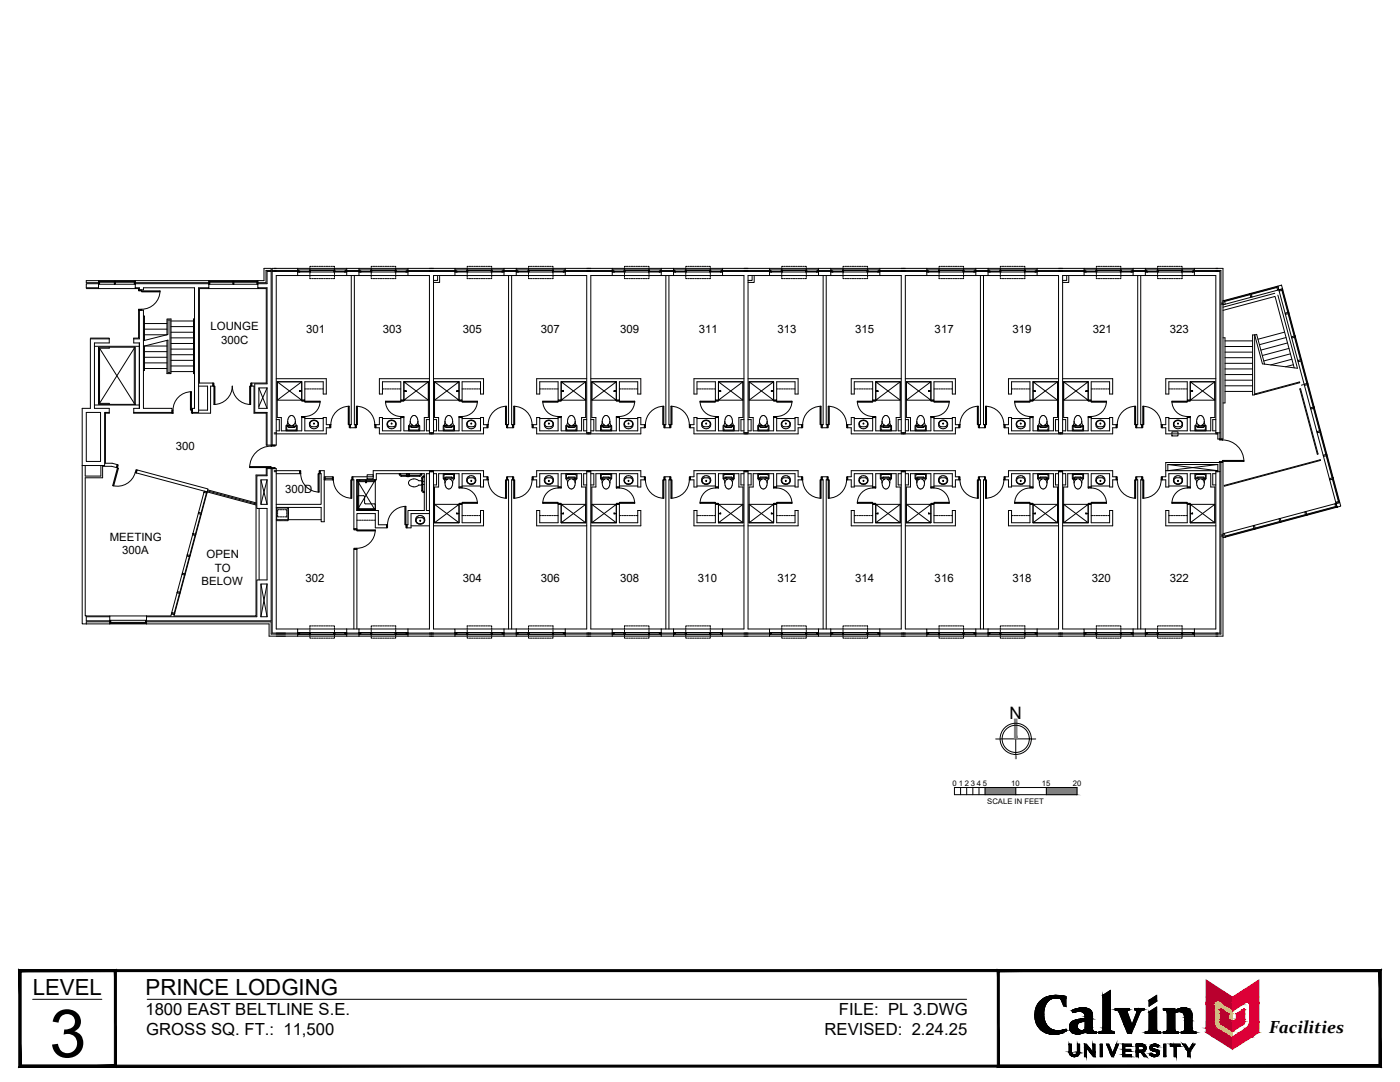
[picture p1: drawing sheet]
<svg xmlns="http://www.w3.org/2000/svg" width="279mm" height="216mm" viewBox="0 0 279 216" stroke-linecap="round" stroke-linejoin="round" font-family="sans-serif">
<defs><g id="words">
<text font-size="13.3" x="9.8" y="210.9">3</text>
<g font-size="4.4">
<text x="6.5" y="198.5">LEVEL</text>
<text x="29" y="198.5">PRINCE LODGING</text>
</g>
<text font-size="3.5" x="253.3" y="206.2">Facilities</text>
<text font-size="3.4" x="201.5" y="143.5">N</text>
<g font-size="3.3">
<text x="29" y="202.5">1800 EAST BELTLINE S.E.</text>
<text x="167.4" y="202.5">FILE: PL 3.DWG</text>
<text x="29.2" y="206.6">GROSS SQ. FT.: 11,500</text>
<text x="164.6" y="206.6">REVISED: 2.24.25</text>
</g>
<g font-size="2.3">
<text x="42" y="65.9">LOUNGE</text>
<text x="44.1" y="68.6">300C</text>
<text x="61.1" y="66.4">301</text>
<text x="76.4" y="66.4">303</text>
<text x="92.4" y="66.4">305</text>
<text x="107.9" y="66.4">307</text>
<text x="123.8" y="66.4">309</text>
<text x="139.4" y="66.4">311</text>
<text x="155.1" y="66.4">313</text>
<text x="170.7" y="66.4">315</text>
<text x="186.5" y="66.4">317</text>
<text x="202.1" y="66.4">319</text>
<text x="218.1" y="66.4">321</text>
<text x="233.5" y="66.4">323</text>
<text x="35.1" y="89.7">300</text>
<text x="56.9" y="98.4">300D</text>
<text x="21.9" y="107.9">MEETING</text>
<text x="24.4" y="110.6">300A</text>
<text x="41.2" y="111.3">OPEN</text>
<text x="40.2" y="116.8">BELOW</text>
<text x="42.9" y="114.1">TO</text>
<text x="61" y="116.1">302</text>
<text x="92.4" y="116.1">304</text>
<text x="107.9" y="116.1">306</text>
<text x="123.8" y="116.1">308</text>
<text x="139.3" y="116.1">310</text>
<text x="155.1" y="116.1">312</text>
<text x="170.7" y="116.1">314</text>
<text x="186.5" y="116.1">316</text>
<text x="202.1" y="116.1">318</text>
<text x="217.9" y="116.1">320</text>
<text x="233.5" y="116.1">322</text>
</g>
<g font-size="1.5">
<text x="190.1" y="156.9">0</text>
<text x="191.3" y="156.9">1</text>
<text x="192.5" y="156.9">2</text>
<text x="193.7" y="156.9">3</text>
<text x="195" y="156.9">4</text>
<text x="196.2" y="156.9">5</text>
<text x="197" y="160.5">SCALE IN FEET</text>
<text x="201.8" y="156.9">10</text>
<text x="207.9" y="156.9">15</text>
<text x="214.1" y="156.9">20</text>
</g>
</g></defs>
<!-- layer: 0 -->
<g fill="none" stroke="#000" stroke-width=".2">
<path d="M190.5 157.1h24.4v1.5h-24.4zM191.7 157.1v1.5M192.9 157.1v1.5M194.2 157.1v1.5M195.4 157.1v1.5M196.6 157.1v1.5M199.6 147.4h6.2M202.7 147.4v3.2M202.7 157.1v1.5M208.8 157.1v1.5"/>
<circle cx="202.7" cy="147.4" r="3.1"/>
<circle cx="202.7" cy="147.4" r="2.71"/>
</g>
<g fill="#808080" stroke="#808080" stroke-width=".2">
<path d="M202.4 143.5v3.9h.6zM202.4 143.5h.6v3.9z"/>
<path d="M205.8 147.4v.1l.9-.1zM205.8 147.5l.9-.1v.1z"/>
<path d="M202.6 150.6l.2 .8v-.8zM202.6 150.6l.2 .8h-.2z"/>
<path d="M198.8 147.5h.8v-.1zM198.8 147.4h.8l-.8 .1z"/>
<path d="M208.8 157.1l6.1 1.5v-1.5zM208.8 157.1l6.1 1.5h-6.1z"/>
<path d="M196.6 157.1l6.1 1.5v-1.5zM196.6 157.1l6.1 1.5h-6.1z"/>
</g>
<!-- layer: Aflst -->
<g fill="none" stroke="#000" stroke-width=".2">
<path d="M254.4 58.5l-10.3 2.8M255 58.9l3.9 14.6-7-.9-1.5-5.8M18.8 69.1h9M19.7 69.3h7.3v11.4h-7.3zM19.9 69.5v11h1.9v.2M19.9 69.5l6.9 11M21.8 69.3v.2h-1.9M26.8 69.3v11.4M26.8 69.5l-6.9 11M28.6 63h.2v4.9M28.6 68l4.9-1.3v-2.9h.4v10.5h-.4v-6.4l-4.9 1.2M28.8 66.8h4.5v-3.2h.8v10.9h-.8v-6.6"/>
<path d="M28.8 72.4h4.5M28.8 70.2h4.5M28.8 71.3h4.5M28.8 73.5h4.5M28.8 65.7h4.5M28.8 64.6h4.5M33.3 69h-4.5v4.9h-.2M34.1 66.3h4.5M34.1 65.2h4.5M34.1 64.1h4.5M34.1 73h4.5M34.1 70.8h4.5"/>
<path d="M34.1 69.7h4.5M34.1 67.4h4.5M34.1 71.9h4.5M34.1 68.5h4.5M34.1 74.1h4.5M38.8 63.6h-.2v10.9h.2M51.7 77.4l1.6 4.1M53.3 77.4l-1.6 3.7M244.1 61.9l10.4-2.7 3.8 14.2M244.1 67.4h.4v13h-.4M244.5 74.7h5.5M244.5 75.9h5.5"/>
<path d="M244.5 77h5.5M244.5 78.1h5.5M244.5 73.6h5.5M244.5 72.5h5.5M244.5 71.4h5.5M244.5 70.3h5.5M244.5 69.1h5.5M244.5 68h5.5M250 66.8h.4v12h-.4zM250.4 66.8l.4-.1 1.6 6M250.5 78.6l8.9-2.3-8.8 2.4zM256.4 66.3l-5.3 1.4"/>
<path d="M256.7 67.4l-5.4 1.4M257 68.4l-5.4 1.5M257.2 69.5l-5.3 1.4M257.5 70.6l-5.3 1.4M257.8 71.7l-4.2 1.1M258.1 72.8l-1.5 .4M259.6 77.6h-.2M259.6 77.6l3.4 13.1-3.6-13.1M260.1 76.8l-.4 .1M18.8 80.8h9M41.4 98.2l9.7 2.6M41.4 98l9.7 2.6"/>
<path d="M41.5 97.8l9.6 2.5M52.1 95.7l1.2 4.9M53.3 95.7l-1.2 4.9M233.1 92.7l9.9 1.2M243 92.7l-9.9 1.2M244.3 96.9l19.2-5.1-19.1 5.2zM52.1 116.5l1.2 6.6M53.3 116.5l-1.2 6.6"/>
</g>
<!-- layer: Awa -->
<g fill="none" stroke="#000" stroke-width=".2">
<path d="M17.2 56h2.5v.4M19.7 56.6v.8h-2.5M27 56.6v.8h.8v.4h.8v-.4h10.2v24.1h-.4v.8h1.2v-24.9h2.1v-.8M27 56.4v-.4h14.7v.4M54.1 53.6h-1.4v2.4h-1.2v.4M54.3 53.6h5.1v1.4h-4.3v33.8h-1.8v-6.5h-2.5v-5.7h2.5v-19.2h-1.8v-.8M69.2 53.6h2.4v1.4h-2.4zM81.4 53.6h9.4v1.4h-4.3v31.4h-.8v-31.4h-4.3zM100.6 53.6h2.4v1.4h-2.4zM112.8 53.6h9.4v1.4h-4.3v31.4h-.8v-31.4h-4.3zM132 53.6h2.4v1.4h-2.4zM144.2 53.6h9.4v1.4h-4.3v31.4h-.8v-31.4h-4.3z"/>
<path d="M163.4 53.6h2.4v1.4h-2.4zM175.6 53.6h9.4v1.4h-4.3v31.4h-.8v-31.4h-4.3zM194.7 53.6h2.5v1.4h-2.5zM207 53.6h9.4v1.4h-4.3v31.4h-.8v-31.4h-4.3zM226.1 53.6h2.5v1.4h-2.5zM18 67.6h3.8v.8h-3v13.1h3v.8h-.9v10.6h-4.5v-11.4h1.6zM27.8 61.9h.8v19.6h5.7v.8h-7.6v-.8h1.1v-13.1h-1.1v-.8h1.1zM51.7 77.4h1.6v4.1h-1.6zM17.2 82.3h2.9v9.8h-2.9zM52.1 95.7h1.2v4.9h-1.2zM54.7 94.1h.4v31.4h4.3v1.4h-5.7v-2.4h-24.5v-.4M54.7 86.4h.4"/>
<path d="M55.1 94.1v-.6h-1.8v1.4h-2v6.6h2v14.2h-2v7.4h-22.1v.8M85.7 94.1h.8v31.4h4.3v1.4h-9.4v-1.4h4.3zM117.1 94.1h.8v31.4h4.3v1.4h-9.4v-1.4h4.3zM148.5 94.1h.8v31.4h4.3v1.4h-9.4v-1.4h4.3zM179.9 94.1h.8v31.4h4.3v1.4h-9.4v-1.4h4.3zM211.3 94.1h.8v31.4h4.3v1.4h-9.4v-1.4h4.3zM243.5 86.4h-.9v-31.4h-4.2v-1.4h5.7v34h-.4M243.7 92.3h.4v34.6h-5.7v-1.4h4.2v-31.4h.9M52.1 116.5h1.2v6.6h-1.2zM17.2 123.1h4.7v.8M21.9 124.1v.4h-4.7M69.2 125.5h2.4v1.4h-2.4z"/>
<path d="M100.6 125.5h2.4v1.4h-2.4zM132 125.5h2.4v1.4h-2.4zM163.4 125.5h2.4v1.4h-2.4zM194.7 125.5h2.5v1.4h-2.5zM226.1 125.5h2.5v1.4h-2.5z"/>
</g>
<!-- layer: AWA3 -->
<g fill="none" stroke="#000" stroke-width=".2">
<path d="M19.7 57.4v.2h-2.5M27 57.4v.2h.7v.2h.1M41.7 57.4v.2h-1.9v18.8h2.7v.6h-.5v5.4h-3.6v-.1M51.5 57.4v.2h1.6v18.8h-2.9v.6h.5v5.4h2.4v6.4h.2M70.1 55v29.7h-.2v.7h1v-.7h-.2v-29.7M87.3 55.1v.9h-.8M87.7 55.1v1.3h-1.2M101.5 55v29.7h-.2v.7h1v-.7h-.2v-29.7M132.9 55v29.7h-.2v.7h1v-.7h-.2v-29.7M150.1 55.1v.9h-.8M150.5 55.1v1.3h-1.2M164.3 55v29.7h-.2v.7h1v-.7h-.2v-29.7"/>
<path d="M195.7 55v29.7h-.2v.7h1v-.7h-.2v-29.7M212.9 55.1v.9h-.8M213.3 55.1v1.3h-1.2M227.1 55v29.7h-.3v.7h1.1v-.7h-.2v-29.7M18 67.5h3.8v.1M27.8 61.9h-.1v5.6h-1v.1M39.6 77h1.8v4.8h-1.8M55.1 75.6h10v3h-.6v-2.4h-3.7v3.7h-.6v-3.7h-4.9v7.1h.8v2.7h4.1v-2.7h.6v2.7h3.7v-2.7h.6v1.4h.7v.7h-.7v1.2h-10.4M85.7 75.6h-10v3h.6v-2.4h3.7v3.7h.6v-3.7h4.9v7.1h-.8v2.7h-4.1v-2.7h-.6v2.7h-3.7v-2.7h-.6v1.4h-.7v.7h.7v1.2h20.8v-1.2h.7v-.7h-.7v-1.4h-.6v2.7h-3.7v-2.7h-.6v2.7h-4.1v-2.7h-.8v-7.1h4.9v3.7h.6v-3.7h3.7v2.4h.6v-3h-10M117.1 75.6h-10v3h.6v-2.4h3.7v3.7h.6v-3.7h4.9v7.1h-.8v2.7h-4.1v-2.7h-.6v2.7h-3.7v-2.7h-.6v1.4h-.7v.7h.7v1.2h20.8v-1.2h.7v-.7h-.7v-1.4h-.6v2.7h-3.7v-2.7h-.6v2.7h-4.1v-2.7h-.8v-7.1h4.9v3.7h.6v-3.7h3.7v2.4h.6v-3h-10M148.5 75.6h-10v3h.6v-2.4h3.7v3.7h.6v-3.7h4.9v7.1h-.8v2.7h-4.1v-2.7h-.6v2.7h-3.7v-2.7h-.6v1.4h-.7v.7h.7v1.2h20.8v-1.2h.7v-.7h-.7v-1.4h-.6v2.7h-3.7v-2.7h-.6v2.7h-4.1v-2.7h-.8v-7.1h4.9v3.7h.6v-3.7h3.7v2.4h.6v-3h-10M179.9 75.6h-10v3h.6v-2.4h3.7v3.7h.6v-3.7h4.9v7.1h-.9v2.7h-4v-2.7h-.6v2.7h-3.7v-2.7h-.6v1.4h-.7v.7h.7v1.2h20.8v-1.2h.7v-.7h-.7v-1.4h-.6v2.7h-3.7v-2.7h-.6v2.7h-4.1v-2.7h-.8v-7.1h4.9v3.7h.6v-3.7h3.7v2.4h.6v-3h-10"/>
<path d="M211.3 75.6h-10v3h.6v-2.4h3.6v3.7h.7v-3.7h4.9v7.1h-.9v2.7h-4v-2.7h-.7v2.7h-3.6v-2.7h-.6v1.4h-.7v.7h.7v1.2h20.8v-1.2h.7v-.7h-.7v-1.4h-.7v2.7h-3.6v-2.7h-.6v2.7h-4.1v-2.7h-.8v-7.1h4.9v3.7h.6v-3.7h3.6v2.4h.7v-3h-10M242.6 75.6h-9.9v3h.6v-2.4h3.6v3.7h.6v-3.7h4.9v7.1h-.8v2.7h-4.1v-2.7h-.6v2.7h-3.6v-2.7h-.6v1.4h-.8v.7h.8v1.2h10.3v1h.5v-1.2M16.4 92.9v31.6h.8M17 92.9v2.1h3.1v-2.1M21.8 82.3v.1h-.8v10h1.4l1 .3-.1 .6-1-.3h-1.8v2.3h-3.5v27.6h4.9v.2M26.7 82.3v.1h7.6v-.1M27.3 93.8l14.2 3.8-.1 .6-14.2-3.8zM53.3 93.5h-.2v1.3h-2v28.1h-16.4l.1-.3-.6-.1-.1 .4h-4.9v.2M54.7 93.9h5.1v.6h-4.7M55.1 83.7h.6v2.3h-.6M85.7 94.5h-.6v7.4h.6M85.7 83.7h-.6v2.3h.6"/>
<path d="M86.5 94.5h.6v2.3h-.6M86.5 83.7h.6v2.3h-.6M117.1 94.5h-.6v2.3h.6M117.1 83.7h-.6v2.3h.6M117.9 94.5h.6v2.3h-.6M117.9 83.7h.6v2.3h-.6M148.5 94.5h-.6v2.3h.6M148.5 83.7h-.6v2.3h.6M149.3 94.5h.6v2.3h-.6M149.3 83.7h.6v2.3h-.6M179.9 94.5h-.7v2.3h.7M179.9 83.7h-.7v2.3h.7"/>
<path d="M180.7 94.5h.6v2.3h-.6M180.7 83.7h.6v2.3h-.6M211.3 94.5h-.7v2.3h.7M211.3 83.7h-.7v2.3h.7M212.1 94.5h.6v2.3h-.6M212.1 83.7h.6v2.3h-.6M232.7 93.9h10.3v-1.2h-9.9v1.2M242.6 94.5h-.6v2.3h.6M242.6 83.7h-.6v2.3h.6M243.5 94.1v-1.8h-10.8v2.8h-.8v.6h.8v1.5h.6v-2.7h3.6v2.7h.6v-2.7h4.1v2.7h.8v7.1h-4.9v-3.7h-.6v3.7h-3.6v-2.4h-.6v3h9.9M51.7 101.5v14.2M55.1 100.6h9v-6.1h-.2v-.6h.8v10.2h-.6v-2.8h-9"/>
<path d="M85.7 102.5h-3.7v2.8h-.8v-.6h.2v-2.8h3.3v-7.4h-9.6v1.2h-3.9v6.2h4.3v2.8h1.6v.6h-2.2v-2.8h-3.7v3h-.6v-9.8h-.2v-.6h4.1v-1.2h22v1.2h.7v.6h-.7v1.5h-.6v-2.7h-3.7v2.7h-.6v-2.7h-4.1v2.7h-.8v7.1h4.9v-3.7h.6v3.7h3.7v-2.4h.6v3h-10M117.1 104.9h-10v-3h.6v2.4h3.7v-3.7h.6v3.7h4.9v-7.1h-.8v-2.7h-4.1v2.7h-.6v-2.7h-3.7v2.7h-.6v-1.5h-.7v-.6h.7v-1.2h20.8v1.2h.7v.6h-.7v1.5h-.6v-2.7h-3.7v2.7h-.6v-2.7h-4.1v2.7h-.8v7.1h4.9v-3.7h.6v3.7h3.7v-2.4h.6v3h-10M148.5 104.9h-10v-3h.6v2.4h3.7v-3.7h.6v3.7h4.9v-7.1h-.8v-2.7h-4.1v2.7h-.6v-2.7h-3.7v2.7h-.6v-1.5h-.7v-.6h.7v-1.2h20.8v1.2h.7v.6h-.7v1.5h-.6v-2.7h-3.7v2.7h-.6v-2.7h-4.1v2.7h-.8v7.1h4.9v-3.7h.6v3.7h3.7v-2.4h.6v3h-10M179.9 104.9h-10v-3h.6v2.4h3.7v-3.7h.6v3.7h4.9v-7.1h-.9v-2.7h-4v2.7h-.6v-2.7h-3.7v2.7h-.6v-1.5h-.7v-.6h.7v-1.2h20.8v1.2h.7v.6h-.7v1.5h-.6v-2.7h-3.7v2.7h-.6v-2.7h-4.1v2.7h-.8v7.1h4.9v-3.7h.6v3.7h3.7v-2.4h.6v3h-10M211.3 104.9h-10v-3h.6v2.4h3.6v-3.7h.7v3.7h4.9v-7.1h-.9v-2.7h-4v2.7h-.7v-2.7h-3.6v2.7h-.6v-1.5h-.7v-.6h.7v-1.2h20.8v1.2h.7v.6h-.7v1.5h-.7v-2.7h-3.6v2.7h-.6v-2.7h-4.1v2.7h-.8v7.1h4.9v-3.7h.6v3.7h3.6v-2.4h.7v3h-10M70.6 125.5v-15.9h.6v15.9M101.5 125.5v-29.8h-.2v-.6h1v.6h-.2v29.8M132.9 125.5v-29.8h-.2v-.6h1v.6h-.2v29.8M164.3 125.5v-29.8h-.2v-.6h1v.6h-.2v29.8M195.7 125.5v-29.8h-.2v-.6h1v.6h-.2v29.8M227.1 125.5v-29.8h-.3v-.6h1.1v.6h-.2v29.8"/>
</g>
<!-- layer: AWA142 -->
<g fill="none" stroke="#000" stroke-width=".2">
<path d="M17.2 56v.4h2.5M19.7 56.6h-2.5v.8M27 56.6h14.7M27 56.4h14.7M54.1 54h-1v2.4h-1.6M54.1 54.2h-.8v2.4h-1.8M54.1 53.6v35.2M54.3 54h5.1M54.3 54.2h5.1M54.3 53.6v35.2M69.2 54h2.4M69.2 54.2h2.4"/>
<path d="M81.4 54h9.4M81.4 54.2h9.4M100.6 54h2.4M100.6 54.2h2.4M112.8 54h9.4M112.8 54.2h9.4M132 54h2.4M132 54.2h2.4M144.2 54h9.4M144.2 54.2h9.4M163.4 54h2.4M163.4 54.2h2.4"/>
<path d="M175.6 54h9.4M175.6 54.2h9.4M194.7 54h2.5M194.7 54.2h2.5M207 54h9.4M207 54.2h9.4M226.1 54h2.5M226.1 54.2h2.5M238.4 54h5.3v6.5h.4M238.4 54.2h5.1v32.2M244.1 60.7h-.4v26.9M54.1 93.5v30.4h-24.9"/>
<path d="M54.3 93.5v32.8h5.1M243.5 94.1v32.2h-5.1M243.7 92.3v14.5h.4M244.1 107h-.4v19.5h-5.3M17.2 123.1v.8h4.7M21.9 124.1h-4.7v.4M29.2 124.1h24.9v2.4h5.3M69.2 126.5h2.4M69.2 126.3h2.4M81.4 126.5h9.4M81.4 126.3h9.4M100.6 126.5h2.4"/>
<path d="M100.6 126.3h2.4M112.8 126.5h9.4M112.8 126.3h9.4M132 126.5h2.4M132 126.3h2.4M144.2 126.5h9.4M144.2 126.3h9.4M163.4 126.5h2.4M163.4 126.3h2.4M175.6 126.5h9.4M175.6 126.3h9.4M194.7 126.5h2.5"/>
<path d="M194.7 126.3h2.5M207 126.5h9.4M207 126.3h9.4M226.1 126.5h2.5M226.1 126.3h2.5"/>
</g>
<!-- layer: ADOFR -->
<g fill="none" stroke="#000" stroke-width=".2">
<path d="M19.7 56.1h.2v.6h-.2zM22.8 56.1h.2v.6h-.2zM26.8 56.1h.2v.6h-.2zM27.7 57.8h.6v.2h-.6zM41.7 56.1h.2v.6h-.2zM46.5 56.1h.2v.6h-.2zM51.3 56.1h.2v.6h-.2zM59.4 53.9h.2v.4h-.2zM59.6 54.1h.2v.2h-.2zM61.8 54.1h.2v.2h-.2zM61.8 53.9h.2v.2h-.2zM66.6 54.1h.2v.2h-.2z"/>
<path d="M66.6 53.9h.2v.2h-.2zM68.8 54.1h.2v.2h-.2zM69 53.9h.2v.4h-.2zM71.6 53.9h.2v.4h-.2zM71.8 54.1h.2v.2h-.2zM74 53.9h.2v.2h-.2zM74 54.1h.2v.2h-.2zM78.9 53.9h.2v.2h-.2zM78.9 54.1h.2v.2h-.2zM81 54.1h.2v.2h-.2zM81.2 53.9h.2v.4h-.2zM90.8 53.9h.2v.4h-.2z"/>
<path d="M91 54.1h.2v.2h-.2zM93.1 54.1h.2v.2h-.2zM93.1 53.9h.2v.2h-.2zM98 54.1h.2v.2h-.2zM98 53.9h.2v.2h-.2zM100.2 54.1h.2v.2h-.2zM100.4 53.9h.2v.4h-.2zM103 53.9h.2v.4h-.2zM103.2 54.1h.2v.2h-.2zM105.4 53.9h.2v.2h-.2zM105.4 54.1h.2v.2h-.2zM110.3 53.9h.2v.2h-.2z"/>
<path d="M110.3 54.1h.2v.2h-.2zM112.4 54.1h.2v.2h-.2zM112.6 53.9h.2v.4h-.2zM122.2 53.9h.2v.4h-.2zM122.4 54.1h.2v.2h-.2zM124.5 54.1h.2v.2h-.2zM124.5 53.9h.2v.2h-.2zM129.4 54.1h.2v.2h-.2zM129.4 53.9h.2v.2h-.2zM131.6 54.1h.2v.2h-.2zM131.8 53.9h.2v.4h-.2zM134.4 53.9h.2v.4h-.2z"/>
<path d="M134.6 54.1h.2v.2h-.2zM136.8 53.9h.2v.2h-.2zM136.8 54.1h.2v.2h-.2zM141.6 53.9h.2v.2h-.2zM141.6 54.1h.2v.2h-.2zM143.8 54.1h.2v.2h-.2zM144 53.9h.2v.4h-.2zM153.6 53.9h.2v.4h-.2zM153.8 54.1h.2v.2h-.2zM155.9 54.1h.2v.2h-.2zM155.9 53.9h.2v.2h-.2zM160.8 54.1h.2v.2h-.2z"/>
<path d="M160.8 53.9h.2v.2h-.2zM163 54.1h.2v.2h-.2zM163.2 53.9h.2v.4h-.2zM165.8 53.9h.2v.4h-.2zM166 54.1h.2v.2h-.2zM168.1 53.9h.2v.2h-.2zM168.1 54.1h.2v.2h-.2zM173 53.9h.2v.2h-.2zM173 54.1h.2v.2h-.2zM175.2 54.1h.2v.2h-.2zM175.4 53.9h.2v.4h-.2zM185 53.9h.2v.4h-.2z"/>
<path d="M185.2 54.1h.2v.2h-.2zM187.3 54.1h.2v.2h-.2zM187.3 53.9h.2v.2h-.2zM192.2 54.1h.2v.2h-.2zM192.2 53.9h.2v.2h-.2zM194.3 54.1h.2v.2h-.2zM194.5 53.9h.2v.4h-.2zM197.2 53.9h.2v.4h-.2zM197.4 54.1h.2v.2h-.2zM199.5 53.9h.2v.2h-.2zM199.5 54.1h.2v.2h-.2zM204.4 53.9h.2v.2h-.2z"/>
<path d="M204.4 54.1h.2v.2h-.2zM206.6 54.1h.2v.2h-.2zM206.8 53.9h.2v.4h-.2zM216.4 53.9h.2v.4h-.2zM216.6 54.1h.2v.2h-.2zM218.7 54.1h.2v.2h-.2zM218.7 53.9h.2v.2h-.2zM223.6 54.1h.2v.2h-.2zM223.6 53.9h.2v.2h-.2zM225.7 54.1h.2v.2h-.2zM225.9 53.9h.2v.4h-.2zM228.6 53.9h.2v.4h-.2z"/>
<path d="M228.8 54.1h.2v.2h-.2zM230.9 53.9h.2v.2h-.2zM230.9 54.1h.2v.2h-.2zM235.8 53.9h.2v.2h-.2zM235.8 54.1h.2v.2h-.2zM238 54.1h.2v.2h-.2zM238.2 53.9h.2v.4h-.2zM249.4 58.6l.3-.1 .2 .8h-.3zM254.8 57.2l.2-.1 .2 .7-.2 .1zM255 57.1l.8-.2 .2 .7-.8 .2zM255.2 57.8l.8-.2v.3l-.7 .2zM27.7 61.7h.6v.2h-.6z"/>
<path d="M42.5 76.4h.2v.6h-.2zM50 76.4h.2v.6h-.2zM60.2 79.9h.6v.2h-.6zM80 79.9h.6v.2h-.6zM91.6 79.9h.6v.2h-.6zM111.4 79.9h.6v.2h-.6zM123 79.9h.6v.2h-.6zM142.8 79.9h.6v.2h-.6zM154.4 79.9h.6v.2h-.6zM174.2 79.9h.6v.2h-.6zM185.8 79.9h.6v.2h-.6zM205.5 79.9h.7v.2h-.7z"/>
<path d="M217.2 79.9h.6v.2h-.6zM236.9 79.9h.6v.2h-.6zM244.1 60h.2l.2 .7-.4 .1zM256.5 62.5l.7-.2 .1 .2-.8 .2zM257.7 67.2l.8-.2v.3l-.7 .2zM259 71.9l.7-.2 .1 .3-.7 .2zM260.3 76.7l.7-.2 .1 .2-.8 .2zM23.4 92.7l.2 .1-.2 .6-.1-.1zM27.1 93.7l.2 .1-.1 .6-.2-.1zM34.3 81.8h.2v.6h-.2zM38.2 81.8h.2v.6h-.2zM40.8 98l.6 .2-.1 .2-.6-.2z"/>
<path d="M54.1 88.8h.8v.2h-.8zM54.1 93.3h.8v.2h-.8zM59.8 93.9h.2v.6h-.2zM60.2 83.1h.6v.2h-.6zM63.7 93.9h.2v.6h-.2zM65.8 84.7h.2v.7h-.2zM66.3 95.1h.2v.6h-.2zM69.7 84.7h.2v.7h-.2zM70.2 95.1h.2v.6h-.2zM70.9 84.7h.2v.7h-.2zM74.8 84.7h.2v.7h-.2zM80 83.1h.6v.2h-.6z"/>
<path d="M91.6 97.2h.6v.2h-.6zM91.6 83.1h.6v.2h-.6zM97.2 95.1h.2v.6h-.2zM97.2 84.7h.2v.7h-.2zM101.1 95.1h.2v.6h-.2zM101.1 84.7h.2v.7h-.2zM102.3 95.1h.2v.6h-.2zM102.3 84.7h.2v.7h-.2zM106.2 95.1h.2v.6h-.2zM106.2 84.7h.2v.7h-.2zM111.4 97.2h.6v.2h-.6zM111.4 83.1h.6v.2h-.6z"/>
<path d="M123 97.2h.6v.2h-.6zM123 83.1h.6v.2h-.6zM128.6 95.1h.2v.6h-.2zM128.6 84.7h.2v.7h-.2zM132.5 95.1h.2v.6h-.2zM132.5 84.7h.2v.7h-.2zM133.7 95.1h.2v.6h-.2zM133.7 84.7h.2v.7h-.2zM137.6 95.1h.2v.6h-.2zM137.6 84.7h.2v.7h-.2zM142.8 97.2h.6v.2h-.6zM142.8 83.1h.6v.2h-.6z"/>
<path d="M154.4 97.2h.6v.2h-.6zM154.4 83.1h.6v.2h-.6zM160 95.1h.2v.6h-.2zM160 84.7h.2v.7h-.2zM163.9 95.1h.2v.6h-.2zM163.9 84.7h.2v.7h-.2zM165.1 95.1h.2v.6h-.2zM165.1 84.7h.2v.7h-.2zM169 95.1h.2v.6h-.2zM169 84.7h.2v.7h-.2zM174.2 97.2h.6v.2h-.6zM174.2 83.1h.6v.2h-.6z"/>
<path d="M185.8 97.2h.6v.2h-.6zM185.8 83.1h.6v.2h-.6zM191.4 95.1h.2v.6h-.2zM191.4 84.7h.2v.7h-.2zM195.3 95.1h.2v.6h-.2zM195.3 84.7h.2v.7h-.2zM196.5 95.1h.2v.6h-.2zM196.5 84.7h.2v.7h-.2zM200.4 95.1h.2v.6h-.2zM200.4 84.7h.2v.7h-.2zM205.5 97.2h.7v.2h-.7zM205.5 83.1h.7v.2h-.7z"/>
<path d="M217.2 97.2h.6v.2h-.6zM217.2 83.1h.6v.2h-.6zM222.8 95.1h.2v.6h-.2zM222.8 84.7h.2v.7h-.2zM226.6 95.1h.2v.6h-.2zM226.6 84.7h.2v.7h-.2zM227.9 95.1h.2v.6h-.2zM227.9 84.7h.2v.7h-.2zM231.7 95.1h.2v.6h-.2zM231.7 84.7h.2v.7h-.2zM236.9 97.2h.6v.2h-.6zM236.9 83.1h.6v.2h-.6z"/>
<path d="M243.4 87.6h.6v.2h-.6zM243.4 92.1h.6v.2h-.6zM261.5 81.4l.8-.2v.2l-.7 .2zM262.8 86.1l.7-.2 .1 .3-.7 .2zM264.1 90.8l.7-.2 .1 .3-.8 .2zM265.3 95.5l.8-.2v.3l-.7 .2zM35.4 118l.6 .2-.1 .2-.6-.1zM36.4 114.4l.6 .1-.1 .3-.6-.2zM37.4 110.7l.6 .2-.1 .2-.6-.2zM38.5 106.5l.6 .1-.1 .3-.6-.2zM39.6 102.2l.6 .2v.2l-.6-.1zM70.6 109.4h.6v.2h-.6z"/>
<path d="M70.6 105.5h.6v.2h-.6zM77.1 104.7h.2v.6h-.2zM81 104.7h.2v.6h-.2zM91.6 100.4h.6v.2h-.6zM111.4 100.4h.6v.2h-.6zM123 100.4h.6v.2h-.6zM142.8 100.4h.6v.2h-.6zM154.4 100.4h.6v.2h-.6zM174.2 100.4h.6v.2h-.6zM185.8 100.4h.6v.2h-.6zM205.5 100.4h.7v.2h-.7zM217.2 100.4h.6v.2h-.6z"/>
<path d="M236.9 100.4h.6v.2h-.6zM244.1 106.5l.2-.1 .2 .8-.4 .1zM250.1 104.9l.2-.1 .2 .8h-.2zM255.2 103.5h.3l.2 .7-.3 .1zM260.4 102.1h.2l.2 .7-.2 .1zM266.4 100.5l.2 .8 .2-.1-.2-.7 .8-.2 .2 .7-.8 .2-.2-.7zM266.6 100.2l.7-.2 .1 .3-.8 .2zM21.9 123.8h.2v.6h-.2zM29 123.8h.2v.6h-.2zM34.3 122.2l.6 .2-.1 .2-.6-.1zM59.4 126.2h.2v.4h-.2zM59.6 126.2h.2v.2h-.2z"/>
<path d="M61.8 126.2h.2v.2h-.2zM61.8 126.4h.2v.2h-.2zM66.6 126.2h.2v.2h-.2zM66.6 126.4h.2v.2h-.2zM68.8 126.2h.2v.2h-.2zM69 126.2h.2v.4h-.2zM71.6 126.2h.2v.4h-.2zM71.8 126.2h.2v.2h-.2zM74 126.4h.2v.2h-.2zM74 126.2h.2v.2h-.2zM78.9 126.4h.2v.2h-.2zM78.9 126.2h.2v.2h-.2z"/>
<path d="M81 126.2h.2v.2h-.2zM81.2 126.2h.2v.4h-.2zM90.8 126.2h.2v.4h-.2zM91 126.2h.2v.2h-.2zM93.1 126.4h.2v.2h-.2zM93.1 126.2h.2v.2h-.2zM98 126.4h.2v.2h-.2zM98 126.2h.2v.2h-.2zM100.2 126.2h.2v.2h-.2zM100.4 126.2h.2v.4h-.2zM103 126.2h.2v.4h-.2zM103.2 126.2h.2v.2h-.2z"/>
<path d="M105.4 126.2h.2v.2h-.2zM105.4 126.4h.2v.2h-.2zM110.3 126.2h.2v.2h-.2zM110.3 126.4h.2v.2h-.2zM112.4 126.2h.2v.2h-.2zM112.6 126.2h.2v.4h-.2zM122.2 126.2h.2v.4h-.2zM122.4 126.2h.2v.2h-.2zM124.5 126.4h.2v.2h-.2zM124.5 126.2h.2v.2h-.2zM129.4 126.4h.2v.2h-.2zM129.4 126.2h.2v.2h-.2z"/>
<path d="M131.6 126.2h.2v.2h-.2zM131.8 126.2h.2v.4h-.2zM134.4 126.2h.2v.4h-.2zM134.6 126.2h.2v.2h-.2zM136.8 126.2h.2v.2h-.2zM136.8 126.4h.2v.2h-.2zM141.6 126.2h.2v.2h-.2zM141.6 126.4h.2v.2h-.2zM143.8 126.2h.2v.2h-.2zM144 126.2h.2v.4h-.2zM153.6 126.2h.2v.4h-.2zM153.8 126.2h.2v.2h-.2z"/>
<path d="M155.9 126.4h.2v.2h-.2zM155.9 126.2h.2v.2h-.2zM160.8 126.4h.2v.2h-.2zM160.8 126.2h.2v.2h-.2zM163 126.2h.2v.2h-.2zM163.2 126.2h.2v.4h-.2zM165.8 126.2h.2v.4h-.2zM166 126.2h.2v.2h-.2zM168.1 126.2h.2v.2h-.2zM168.1 126.4h.2v.2h-.2zM173 126.2h.2v.2h-.2zM173 126.4h.2v.2h-.2z"/>
<path d="M175.2 126.2h.2v.2h-.2zM175.4 126.2h.2v.4h-.2zM185 126.2h.2v.4h-.2zM185.2 126.2h.2v.2h-.2zM187.3 126.4h.2v.2h-.2zM187.3 126.2h.2v.2h-.2zM192.2 126.4h.2v.2h-.2zM192.2 126.2h.2v.2h-.2zM194.3 126.2h.2v.2h-.2zM194.5 126.2h.2v.4h-.2zM197.2 126.2h.2v.4h-.2zM197.4 126.2h.2v.2h-.2z"/>
<path d="M199.5 126.2h.2v.2h-.2zM199.5 126.4h.2v.2h-.2zM204.4 126.2h.2v.2h-.2zM204.4 126.4h.2v.2h-.2zM206.6 126.2h.2v.2h-.2zM206.8 126.2h.2v.4h-.2zM216.4 126.2h.2v.4h-.2zM216.6 126.2h.2v.2h-.2zM218.7 126.4h.2v.2h-.2zM218.7 126.2h.2v.2h-.2zM223.6 126.4h.2v.2h-.2zM223.6 126.2h.2v.2h-.2z"/>
<path d="M225.7 126.2h.2v.2h-.2zM225.9 126.2h.2v.4h-.2zM228.6 126.2h.2v.4h-.2zM228.8 126.2h.2v.2h-.2zM230.9 126.2h.2v.2h-.2zM230.9 126.4h.2v.2h-.2zM235.8 126.2h.2v.2h-.2zM235.8 126.4h.2v.2h-.2zM238 126.2h.2v.2h-.2zM238.2 126.2h.2v.4h-.2z"/>
</g>
<!-- layer: adosw -->
<g fill="none" stroke="#000" stroke-width=".2">
<path d="M31.9 58a3.7 3.7 0 0 1-3.6 3.7M38.2 78.2a3.7 3.7 0 0 0-3.7 3.6M27 94.3a3.7 3.7 0 0 1-4.5 2.6M42.7 80.7a3.7 3.7 0 0 0 3.7-3.7 3.7 3.7 0 0 0 3.6 3.7M54.1 89a4.3 4.3 0 0 0-4.3 4.3M60 94.5a3.7 3.7 0 0 0 3.7 3.7M63.9 80a3.1 3.1 0 0 1-3.1 3.1M66.5 95.7a3.7 3.7 0 0 0 3.7 3.7M69.7 81.1a3.7 3.7 0 0 0-3.7 3.6M71.1 81.1a3.7 3.7 0 0 1 3.7 3.6M76.9 80a3.1 3.1 0 0 0 3.1 3.1M92.2 97.4a3.1 3.1 0 0 1 3.1 3"/>
<path d="M95.3 80a3.1 3.1 0 0 1-3.1 3.1M97.4 95.7a3.7 3.7 0 0 0 3.7 3.7M101.1 81.1a3.7 3.7 0 0 0-3.7 3.6M102.5 81.1a3.7 3.7 0 0 1 3.7 3.6M106.2 95.7a3.7 3.7 0 0 1-3.7 3.7M108.3 80a3.1 3.1 0 0 0 3.1 3.1M111.4 97.4a3.1 3.1 0 0 0-3.1 3M123.6 97.4a3.1 3.1 0 0 1 3.1 3M126.7 80a3.1 3.1 0 0 1-3.1 3.1M128.8 95.7a3.7 3.7 0 0 0 3.7 3.7M132.5 81.1a3.7 3.7 0 0 0-3.7 3.6M133.9 81.1a3.7 3.7 0 0 1 3.7 3.6"/>
<path d="M137.6 95.7a3.7 3.7 0 0 1-3.7 3.7M139.7 80a3.1 3.1 0 0 0 3.1 3.1M142.8 97.4a3.1 3.1 0 0 0-3.1 3M155 97.4a3.1 3.1 0 0 1 3.1 3M158.1 80a3.1 3.1 0 0 1-3.1 3.1M160.2 95.7a3.7 3.7 0 0 0 3.7 3.7M163.9 81.1a3.7 3.7 0 0 0-3.7 3.6M165.3 81.1a3.7 3.7 0 0 1 3.7 3.6M169 95.7a3.7 3.7 0 0 1-3.7 3.7M171.1 80a3.1 3.1 0 0 0 3.1 3.1M174.2 97.4a3.1 3.1 0 0 0-3.1 3M186.4 97.4a3.1 3.1 0 0 1 3 3"/>
<path d="M189.4 80a3.1 3.1 0 0 1-3 3.1M191.6 95.7a3.7 3.7 0 0 0 3.6 3.7M195.2 81.1a3.7 3.7 0 0 0-3.6 3.6M196.7 81.1a3.7 3.7 0 0 1 3.6 3.6M200.3 95.7a3.7 3.7 0 0 1-3.6 3.7M202.5 80a3.1 3.1 0 0 0 3 3.1M205.5 97.4a3.1 3.1 0 0 0-3 3M217.8 97.4a3.1 3.1 0 0 1 3 3M220.8 80a3.1 3.1 0 0 1-3 3.1M223 95.7a3.7 3.7 0 0 0 3.6 3.7M226.6 81.1a3.7 3.7 0 0 0-3.6 3.6M228.1 81.1a3.7 3.7 0 0 1 3.6 3.6"/>
<path d="M231.7 95.7a3.7 3.7 0 0 1-3.6 3.7M233.9 80a3.1 3.1 0 0 0 3 3.1M236.9 97.4a3.1 3.1 0 0 0-3 3M244 87.8a4.3 4.3 0 0 1 4.2 4.3M74.9 105.7a3.7 3.7 0 0 1-3.7 3.7M81 101a3.7 3.7 0 0 0-3.7 3.7"/>
</g>
<!-- layer: Ado -->
<g fill="none" stroke="#000" stroke-width=".2">
<path d="M28.3 58h3.6v.2h-3.6zM38 78.2h.2v3.6h-.2zM42.7 77h.2v3.7h-.2zM49.8 77h.2v3.7h-.2zM23.4 93.4h.2l-.9 3.6-.2-.1zM49.8 93.1h4.3v.2h-4.3zM60.8 80.1h3.1v.2h-3.1zM63.5 94.5h.2v3.7h-.2zM69.5 81.1h.2v3.6h-.2zM70 95.7h.2v3.7h-.2zM71.1 81.1h.2v3.6h-.2zM76.9 80.1h3.1v.2h-3.1z"/>
<path d="M92.2 80.1h3.1v.2h-3.1zM100.9 95.7h.2v3.7h-.2zM100.9 81.1h.2v3.6h-.2zM102.5 95.7h.2v3.7h-.2zM102.5 81.1h.2v3.6h-.2zM108.3 80.1h3.1v.2h-3.1zM123.6 80.1h3.1v.2h-3.1zM132.3 95.7h.2v3.7h-.2zM132.3 81.1h.2v3.6h-.2zM133.9 95.7h.2v3.7h-.2zM133.9 81.1h.2v3.6h-.2zM139.7 80.1h3.1v.2h-3.1z"/>
<path d="M155 80.1h3.1v.2h-3.1zM163.7 95.7h.2v3.7h-.2zM163.7 81.1h.2v3.6h-.2zM165.3 95.7h.2v3.7h-.2zM165.3 81.1h.2v3.6h-.2zM171.1 80.1h3.1v.2h-3.1zM186.4 80.1h3v.2h-3zM195.1 95.7h.2v3.7h-.2zM195.1 81.1h.2v3.6h-.2zM196.7 95.7h.2v3.7h-.2zM196.7 81.1h.2v3.6h-.2zM202.5 80.1h3v.2h-3z"/>
<path d="M217.8 80.1h3v.2h-3zM226.4 95.7h.2v3.7h-.2zM226.4 81.1h.2v3.6h-.2zM228.1 95.7h.2v3.7h-.2zM228.1 81.1h.2v3.6h-.2zM233.9 80.1h3v.2h-3zM244 91.9h4.3v.2h-4.3zM71.2 105.7h3.7v.2h-3.7zM80.8 101h.2v3.7h-.2zM92.2 100.2h3.1v.2h-3.1zM108.3 100.2h3.1v.2h-3.1zM123.6 100.2h3.1v.2h-3.1z"/>
<path d="M139.7 100.2h3.1v.2h-3.1zM155 100.2h3.1v.2h-3.1zM171.1 100.2h3.1v.2h-3.1zM186.4 100.2h3v.2h-3zM202.5 100.2h3v.2h-3zM217.8 100.2h3v.2h-3zM233.9 100.2h3v.2h-3z"/>
</g>
<!-- layer: Aflca -->
<g fill="none" stroke="#000" stroke-width=".2">
<path d="M60.8 77.6h.4M61.3 77.6h.3M61.8 77.6h.3M62.3 77.6h.3M62.7 77.6h.4M63.2 77.6h.3M63.7 77.6h.3M64.2 77.6h.3M76.3 77.6h.4M76.8 77.6h.3M77.3 77.6h.3M77.8 77.6h.3"/>
<path d="M78.2 77.6h.4M78.7 77.6h.3M79.2 77.6h.3M79.7 77.6h.3M92.2 77.6h.4M92.7 77.6h.3M93.2 77.6h.3M93.7 77.6h.3M94.1 77.6h.4M94.6 77.6h.3M95.1 77.6h.3M95.6 77.6h.3"/>
<path d="M107.7 77.6h.3M108.2 77.6h.3M108.7 77.6h.3M109.1 77.6h.4M109.6 77.6h.3M110.1 77.6h.3M110.6 77.6h.3M111.1 77.6h.3M123.6 77.6h.3M124.1 77.6h.3M124.6 77.6h.3M125.1 77.6h.3"/>
<path d="M125.5 77.6h.3M126 77.6h.3M126.5 77.6h.3M127 77.6h.3M139.1 77.6h.3M139.6 77.6h.3M140.1 77.6h.3M140.5 77.6h.4M141 77.6h.3M141.5 77.6h.3M142 77.6h.3M142.4 77.6h.4"/>
<path d="M155 77.6h.3M155.5 77.6h.3M156 77.6h.3M156.4 77.6h.4M156.9 77.6h.3M157.4 77.6h.3M157.9 77.6h.3M158.3 77.6h.4M170.5 77.6h.3M171 77.6h.3M171.5 77.6h.3M171.9 77.6h.3"/>
<path d="M172.4 77.6h.3M172.9 77.6h.3M173.4 77.6h.3M173.8 77.6h.4M186.4 77.6h.3M186.9 77.6h.3M187.3 77.6h.4M187.8 77.6h.3M188.3 77.6h.3M188.8 77.6h.3M189.3 77.6h.3M189.7 77.6h.4"/>
<path d="M201.9 77.6h.3M202.4 77.6h.3M202.8 77.6h.4M203.3 77.6h.3M203.8 77.6h.3M204.3 77.6h.3M204.7 77.6h.4M205.2 77.6h.3M217.8 77.6h.3M218.3 77.6h.3M218.7 77.6h.4M219.2 77.6h.3"/>
<path d="M219.7 77.6h.3M220.2 77.6h.3M220.6 77.6h.4M221.1 77.6h.3M233.3 77.6h.3M233.8 77.6h.3M234.2 77.6h.3M234.7 77.6h.3M235.2 77.6h.3M235.7 77.6h.3M236.1 77.6h.4M236.6 77.6h.3"/>
<path d="M60.8 83.5h3.7M76.3 83.5h3.7M92.2 97h3.7M92.2 83.5h3.7M107.7 97h3.7M107.7 83.5h3.7M123.6 97h3.7M123.6 83.5h3.7M139.1 97h3.7M139.1 83.5h3.7M155 97h3.7M155 83.5h3.7"/>
<path d="M170.5 97h3.7M170.5 83.5h3.7M186.4 97h3.7M186.4 83.5h3.7M201.9 97h3.6M201.9 83.5h3.6M217.8 97h3.6M217.8 83.5h3.6M233.3 97h3.6M233.3 83.5h3.6M55.1 103.7h9M57.6 101.3v.1"/>
<path d="M57.6 101.4v.2M57.6 101.7v.1M57.6 101.9v.2M57.6 102.2v.1M57.6 102.4v.2M57.6 102.6v.2M57.6 102.9v.1M57.6 103.1v.2M57.6 103.3v.2M57.6 103.6v.1M71.2 103.8h.4M71.7 103.8h.3"/>
<path d="M72.2 103.8h.3M72.7 103.8h.3M73.1 103.8h.4M73.6 103.8h.3M74.1 103.8h.3M74.6 103.8h.3M82 104.9h3.7M92.2 102.9h.4M92.7 102.9h.3M93.2 102.9h.3M93.7 102.9h.3M94.1 102.9h.4"/>
<path d="M94.6 102.9h.3M95.1 102.9h.3M95.6 102.9h.3M107.7 102.9h.3M108.2 102.9h.3M108.7 102.9h.3M109.1 102.9h.4M109.6 102.9h.3M110.1 102.9h.3M110.6 102.9h.3M111.1 102.9h.3M123.6 102.9h.3"/>
<path d="M124.1 102.9h.3M124.6 102.9h.3M125.1 102.9h.3M125.5 102.9h.3M126 102.9h.3M126.5 102.9h.3M127 102.9h.3M139.1 102.9h.3M139.6 102.9h.3M140.1 102.9h.3M140.5 102.9h.4M141 102.9h.3"/>
<path d="M141.5 102.9h.3M142 102.9h.3M142.4 102.9h.4M155 102.9h.3M155.5 102.9h.3M156 102.9h.3M156.4 102.9h.4M156.9 102.9h.3M157.4 102.9h.3M157.9 102.9h.3M158.3 102.9h.4M170.5 102.9h.3"/>
<path d="M171 102.9h.3M171.5 102.9h.3M171.9 102.9h.3M172.4 102.9h.3M172.9 102.9h.3M173.4 102.9h.3M173.8 102.9h.4M186.4 102.9h.3M186.9 102.9h.3M187.3 102.9h.4M187.8 102.9h.3M188.3 102.9h.3"/>
<path d="M188.8 102.9h.3M189.3 102.9h.3M189.7 102.9h.4M201.9 102.9h.3M202.4 102.9h.3M202.8 102.9h.4M203.3 102.9h.3M203.8 102.9h.3M204.3 102.9h.3M204.7 102.9h.4M205.2 102.9h.3M217.8 102.9h.3"/>
<path d="M218.3 102.9h.3M218.7 102.9h.4M219.2 102.9h.3M219.7 102.9h.3M220.2 102.9h.3M220.6 102.9h.4M221.1 102.9h.3M233.3 102.9h.3M233.8 102.9h.3M234.2 102.9h.3M234.7 102.9h.3M235.2 102.9h.3"/>
<path d="M235.7 102.9h.3M236.1 102.9h.4M236.6 102.9h.3"/>
</g>
<!-- layer: Pfi -->
<g fill="none" stroke="#000" stroke-width=".2">
<path d="M55.3 76.2h4.9l-4.9 3.7M59.8 77.9l.4 .1-.4 .1zM60.2 76.2v3.7h-4.9v-3.7l4.9 3.7M80.6 78l.5-.1v.2zM80.6 76.2v3.7h4.9v-3.7l-4.9 3.7M85.5 76.2h-4.9l4.9 3.7M86.7 76.2h4.9l-4.9 3.7M91.2 77.9l.4 .1-.4 .1zM91.6 76.2v3.7h-4.9v-3.7l4.9 3.7M112 78l.4-.1v.2zM112 76.2v3.7h4.9v-3.7l-4.9 3.7M116.9 76.2h-4.9l4.9 3.7"/>
<path d="M118.1 76.2h4.9l-4.9 3.7M122.5 77.9l.5 .1-.5 .1zM123 76.2v3.7h-4.9v-3.7l4.9 3.7M143.4 78l.4-.1v.2zM143.4 76.2v3.7h4.9v-3.7l-4.9 3.7M148.3 76.2h-4.9l4.9 3.7M149.5 76.2h4.9l-4.9 3.7M153.9 77.9l.5 .1-.5 .1zM154.4 76.2v3.7h-4.9v-3.7l4.9 3.7M174.8 78l.4-.1v.2zM174.8 76.2v3.7h4.9v-3.7l-4.9 3.7M179.7 76.2h-4.9l4.9 3.7"/>
<path d="M180.9 76.2h4.9l-4.9 3.7M185.3 77.9l.5 .1-.5 .1zM185.8 76.2v3.7h-4.9v-3.7l4.9 3.7M206.2 78l.4-.1v.2zM206.2 76.2v3.7h4.9v-3.7l-4.9 3.7M211.1 76.2h-4.9l4.9 3.7M212.3 76.2h4.9l-4.9 3.7M216.7 77.9l.5 .1-.5 .1zM217.2 76.2v3.7h-4.9v-3.7l4.9 3.7M237.5 78l.5-.1v.2zM237.5 76.2v3.7h4.9v-3.7l-4.9 3.7M242.4 76.2h-4.9l4.9 3.7"/>
<path d="M57.1 84.9h.4l.2 .3h1l.2-.3h.4v1.1h-2.2zM57.2 85.2l.2-.1 .2 .2h1.2l.3-.2 .1 .6-.1 .1h-1.8zM57.4 84.1l-.3 .8M57.5 84.8v.1M57.5 84.8l-.2 .1M57.8 83.1a.83 .83 0 0 1 .9 .1 .83 .83 0 0 1 .2 .9l-.4 .8h-.6a1.27 1.27 0 0 1-.1-1.8zM58.9 84.1l.4 .8M61.8 85l.5 .5M61.8 85a.9 .9 0 0 1 .9-1.2 .9 .9 0 0 1 .8 1.2M62.1 84.1a.59 .59 0 0 0-.2 .6 .59 .59 0 0 0 .4 .4M62.3 85.5h.7M62.3 84l.5-.1 .4 .2"/>
<path d="M62.3 84l-.2 .1M63.2 85.1l-.9 .1M63.2 84.1a.64 .64 0 0 1 0 1M63.5 85l-.5 .5M71.2 95.7l3.7 6.2h-3.7v-6.2h3.7M73.1 95.7l.1 .6h-.2zM77.3 85l.5 .5M77.3 85a.9 .9 0 0 1 .9-1.2 .9 .9 0 0 1 .8 1.2M77.6 84.1a1.03 1.03 0 0 1 1.1 0M77.6 84.1a.63 .63 0 0 0 0 1M77.8 85.5h.7M78.7 84.1l.2 .2"/>
<path d="M78.9 84.3v.6M78.9 84.9l-.4 .3-.9-.1M79 85l-.5 .5M81.5 84.9h.4l.2 .3h1.1l.2-.3h.4v1.1h-2.3zM81.7 85.2l.2-.1 .2 .2h1.1l.3-.2 .1 .6-.1 .1h-1.7zM81.9 84.1l.4 .8h.7v-.1M81.9 84.1l-.3 .8M82.1 83.3a.67 .67 0 0 1 .8-.4 .67 .67 0 0 1 .4 .7l.1 .5M82.1 83.3l-.2 .8M83.3 84.8l.1 .1M83.3 84.8l.3 .1M83.4 84.1l.3 .8"/>
<path d="M83.4 84.1l-.2 .6-.3 .1M83.6 95.9a1.28 1.28 0 0 0-2.1 .5 1.23 1.23 0 0 0 2 .4M83.6 95.9h.5M84 95.9l.1 .1M84.1 96.7l-.6 .1M84.1 96.7h.6M84.1 96v.1M84.1 96.7h.1M84.1 96.1h.6M88.5 94.5h2.2v1h-.4l-.2-.2h-1l-.2 .2h-.4zM88.5 84.9h.4l.2 .3h1l.2-.3h.4v1.1h-2.2zM88.5 95.5l.3 .9"/>
<path d="M88.6 85.2l.2-.1 .2 .2h1.1l.3-.2 .1 .6-1.8 .1zM88.7 95.5l.2 .1v-.1M88.7 94.7h1.7l.1 .6-.2 .1-.2-.2h-1.1l-.3 .2-.1-.1zM88.8 96.4a.92 .92 0 0 0 1 1.1l.4-.5 .1-.6M88.8 84.1a.92 .92 0 0 1 1-1.1l.4 .4 .1 .7M88.8 96.4l.5-.9a.97 .97 0 0 1 1 .6v.3M88.8 84.1l.5 .8h.6l.4-.8M88.8 84.1l-.3 .8M88.9 84.8v.1M88.9 84.8l-.2 .1M90.3 84.1l.3 .8M90.6 95.5l-.3 .9"/>
<path d="M93.2 85l.5 .5M93.2 85a.9 .9 0 0 1 .8-1.2 .9 .9 0 0 1 .9 1.2M93.3 95.6a.75 .75 0 0 0 .2 .8 .75 .75 0 0 0 .9 .1M93.4 96.4a.89 .89 0 0 1 0-1.2 .89 .89 0 0 1 1.3 0 .89 .89 0 0 1 0 1.2M93.4 96.4a.98 .98 0 0 0 1.3 0M93.5 84.1a.59 .59 0 0 0-.2 .6 .59 .59 0 0 0 .4 .4l.7 .1M93.7 85.5h.7M94.4 84l-.5-.1-.4 .2M94.4 84l.2 .1M94.4 95.3l.4 .3M94.4 95.3h-.8l-.3 .3M94.6 85.1h-.2"/>
<path d="M94.6 84.1a.63 .63 0 0 1 0 1M94.8 95.6a.64 .64 0 0 1-.4 .9M94.9 85l-.5 .5M108.7 85l.5 .5M108.7 85a.9 .9 0 0 1 .8-1.2 .9 .9 0 0 1 .9 1.2M108.8 95.6l.4-.3h.8l.3 .3M108.8 95.6a.77 .77 0 0 0 .7 1 .77 .77 0 0 0 .8-1M108.9 96.4a1 1 0 0 0 1.3 0M108.9 96.4a.89 .89 0 0 1 0-1.2 .89 .89 0 0 1 1.3 0 .89 .89 0 0 1 0 1.2M109 84.1a1.03 1.03 0 0 1 1.1 0M109 84.1a.63 .63 0 0 0 0 1M109.2 85.5h.7"/>
<path d="M110.1 84.1a.6 .6 0 0 1-.2 1.1l-.9-.1M110.4 85l-.5 .5M112.9 94.5h2.3v1h-.5l-.2-.2h-1l-.2 .2h-.4zM112.9 84.9h.4l.2 .3h1l.2-.3h.5v1.1h-2.3zM113 95.5l.3 .9M113.1 85.2l.2-.1 .2 .2h1.1l.3-.2 .1 .6-1.8 .1zM113.2 94.7h1.7l.1 .6-.2 .1-.2-.2h-1.1l-.3 .2-.1-.1zM113.3 96.4l.4-.9h.6l.5 .9M113.3 96.4l.2 .8M113.3 84.1l.4 .8h.6l.5-.8M113.3 84.1l-.3 .8M113.5 83.3l-.2 .8"/>
<path d="M113.5 83.3a.67 .67 0 0 1 .8-.4 .67 .67 0 0 1 .4 .7l.1 .5M114.7 84.8v.1M114.7 84.8l.2 .1M114.7 95.5v.1l.2-.1M114.8 84.1l.3 .8M114.8 96.4a.83 .83 0 0 1-.2 .9 .83 .83 0 0 1-1 .1l-.1-.2M115.1 95.5l-.3 .9M119.8 94.5h2.3v1h-.4l-.2-.2h-1.1l-.2 .2h-.4zM119.8 84.9h.4l.2 .3h1.1l.2-.3h.4v1.1h-2.3zM119.9 95.5l.3 .9M120 85.2l.2-.1 .2 .2h1.1l.3-.2 .1 .6-1.8 .1zM120 95.5l.3 .1-.1-.1"/>
<path d="M120.1 94.7h1.7l.1 .6-.2 .1-.2-.2h-1.1l-.3 .2-.1-.1zM120.2 96.4a.83 .83 0 0 0 .2 .9 .83 .83 0 0 0 1 .1l.3-.6M120.2 96.4l.5-.9a.97 .97 0 0 1 1 .6v.3M120.2 84.1l.5 .8h.6l.4-.8M120.2 84.1l-.3 .8M120.3 84.8l-.1 .1M120.3 84.8l-.3 .1M121.7 83.6v.5M121.7 83.6a.74 .74 0 0 0-.8-.7 .74 .74 0 0 0-.7 .9v.3M121.7 84.1l.3 .8M121.7 96.4v.4M122 95.5l-.3 .9"/>
<path d="M124.6 85l.5 .5M124.6 85a.9 .9 0 0 1 .8-1.2 .9 .9 0 0 1 .9 1.2M124.7 95.6a.77 .77 0 0 0 .7 1 .77 .77 0 0 0 .8-1M124.8 96.4a1 1 0 0 0 1.3 0M124.8 96.4a.89 .89 0 0 1 0-1.2 .89 .89 0 0 1 1.3 0 .89 .89 0 0 1 0 1.2M124.9 84.1a1.03 1.03 0 0 1 1.1 0M124.9 84.1a.62 .62 0 0 0 0 1M124.9 95.4l-.2 .2M124.9 95.4l1-.1 .3 .3M125.1 85.5h.7M126 85.1h-1.1M126 84.1a.63 .63 0 0 1 0 1"/>
<path d="M126.3 85l-.5 .5M140.1 85l.5 .5M140.1 85a.9 .9 0 0 1 .8-1.2 .9 .9 0 0 1 .9 1.2M140.2 95.6l.4-.3h.8l.3 .3M140.2 95.6a.77 .77 0 0 0 .7 1 .77 .77 0 0 0 .8-1M140.3 96.4a.98 .98 0 0 0 1.3 0M140.3 96.4a.89 .89 0 0 1 0-1.2 .89 .89 0 0 1 1.3 0 .89 .89 0 0 1 0 1.2M140.4 84.1a1.03 1.03 0 0 1 1.1 0M140.4 84.1a.63 .63 0 0 0 0 1M140.6 85.5h.7M141.5 84.1a.6 .6 0 0 1-.2 1.1l-.9-.1M141.8 85l-.5 .5"/>
<path d="M144.3 94.5h2.2v1h-.4l-.2-.2h-1l-.2 .2h-.4zM144.3 84.9h.4l.2 .3h1l.2-.3h.4v1.1h-2.2zM144.3 95.5l.3 .9M144.5 85.2l.1-.1 .2 .2h1.2l.3-.2 .1 .6-1.8 .1zM144.6 94.7h1.7l.1 .6-.2 .1-.2-.2h-1.2l-.2 .2-.1-.1zM144.6 84.1l-.3 .8M144.7 96.4v-.3a.97 .97 0 0 1 1-.6l.5 .9M144.7 96.4v.4M144.7 84.1l.4 .8h.6l.5-.8M144.7 96.8a.67 .67 0 0 0 .5 .7 .67 .67 0 0 0 .8-.3M144.7 83.6v.5M146 83.3l.2 .8"/>
<path d="M146 83.3a.67 .67 0 0 0-.8-.4 .67 .67 0 0 0-.5 .7M146.1 84.8v.1M146.1 84.8l.2 .1M146.1 95.5l-.1 .1 .3-.1M146.2 96.4l-.2 .8M146.2 84.1l.3 .8M146.5 95.5l-.3 .9M151.2 94.5h2.3v1h-.4l-.2-.2h-1.1l-.2 .2h-.4zM151.2 84.9h.4l.2 .3h1.1l.2-.3h.4v1.1h-2.3zM151.3 95.5l.3 .9M151.4 95.5l.3 .1-.1-.1M151.5 94.7h1.7l.1 .6-.2 .1-.2-.2h-1.1l-.3 .2z"/>
<path d="M151.5 85.1l.3 .2h1.1l.3-.2 .1 .6-1.8 .1zM151.6 96.4l.2 .8M151.6 96.4l.4-.9h.7l.4 .9M151.6 84.1l.4 .8h.7l.4-.8M151.6 84.1l-.3 .8M151.7 84.8l-.1 .1M151.7 84.8l-.3 .1M151.8 83.3a.7 .7 0 0 1 .9-.3 .7 .7 0 0 1 .4 .8v.3M151.8 83.3l-.2 .8M153.1 84.1l.3 .8M153.1 96.4a.83 .83 0 0 1-.2 .9 .83 .83 0 0 1-1 .1l-.1-.2M153.4 95.5l-.3 .9"/>
<path d="M156 85l.5 .5M156.1 95.6l.3-.3h.8l.4 .3M156.1 95.6a.81 .81 0 0 0 .5 1 .81 .81 0 0 0 1-.4M156.2 96.4l.4 .2h.6M156.3 84.1a1.03 1.03 0 0 1 1.1 0M156.3 84.1a.6 .6 0 0 0-.3 .6 .6 .6 0 0 0 .5 .5l.9-.1M156.5 85.5h.7M157.2 95a.89 .89 0 0 0-1.1 .3 .89 .89 0 0 0 .1 1.1M157.2 83.9a.89 .89 0 0 0-1 .1 .89 .89 0 0 0-.2 1M157.2 95a.87 .87 0 0 1 .3 1.4M157.2 83.9a.83 .83 0 0 1 .5 1.1M157.4 84.1l.2 .2"/>
<path d="M157.5 96.4l-.3 .2M157.6 95.6v.6M157.6 84.3v.6M157.6 84.9l-.2 .2M157.7 85l-.5 .5M171.5 85l.5 .5M171.5 85a.9 .9 0 0 1 .8-1.2 .9 .9 0 0 1 .9 1.2M171.5 95.9l.1 .3M171.5 84.5l.1 .4M171.6 84.9l.2 .2M171.6 84.3l-.1 .2M171.6 95.6l-.1 .3"/>
<path d="M171.7 96.4a.89 .89 0 0 1 0-1.2 .89 .89 0 0 1 1.2 0 .89 .89 0 0 1 .1 1.2M171.7 96.4a.98 .98 0 0 0 1.3 0M171.7 84.1l-.1 .2M171.7 84.1a1.01 1.01 0 0 1 1.2 0M171.8 85.1h.2M172 95.3l-.4 .3M172 95.3h.8l.3 .3M172 85.5h.7M172.9 84.1a.59 .59 0 0 1 .2 .6 .59 .59 0 0 1-.4 .4l-.7 .1M173.1 95.6a.82 .82 0 0 1-.5 1 .82 .82 0 0 1-1-.4M173.2 85l-.5 .5M175.7 94.5h2.2v1h-.4l-.2-.2h-1l-.2 .2h-.4z"/>
<path d="M175.7 84.9h.4l.2 .3h1l.2-.3h.4v1.1h-2.2zM175.7 95.5l.3 .9M175.8 85.2l.2-.1 .2 .2h1.2l.3-.2 .1 .6-1.9 .1zM175.9 94.7h1.8l.1 .6-.2 .1-.2-.2h-1.2l-.3 .2-.1-.1zM176 96.4a.92 .92 0 0 0 1.1 1.1l.2-.3M176 84.1l.2 .6 .3 .1M176 84.1l-.3 .8M176.5 95.7l-.3 .1-.2 .6M176.5 95.7v-.2h.6l.5 .9M177.3 83.3a.7 .7 0 0 0-.8-.3 .7 .7 0 0 0-.4 .8l-.1 .3M177.4 83.3l.2 .8M177.5 84.8v.1"/>
<path d="M177.5 84.8l.2 .1M177.5 95.5l-.1 .1 .3-.1M177.6 84.1l.3 .8M177.6 96.4l-.2 .8M177.6 84.1l-.5 .8h-.6v-.1M177.9 95.5l-.3 .9M182.6 94.5h2.3v1h-.4l-.3-.2h-1l-.2 .2h-.4zM182.6 84.9h.4l.2 .3h1l.3-.3h.4v1.1h-2.3zM182.7 95.5l.3 .9M182.8 95.5l.3 .1-.1-.1M182.9 94.7h1.7l.1 .6-.2 .1-.2-.2h-1.1l-.3 .2zM182.9 85.1l.3 .2h1.1l.3-.2 .1 .6-1.8 .1z"/>
<path d="M183 96.4l.4-.9h.6l.5 .9M183 84.1l.4 .8h.6l.5-.8M183 96.4a.83 .83 0 0 0 .2 .9 .83 .83 0 0 0 1 .1l.3-1M183 84.1a.83 .83 0 0 1 .2-.9 .83 .83 0 0 1 1-.1l.3 1M183 84.1l-.3 .8M183.1 84.8l-.1 .1M183.1 84.8l-.3 .1M184.5 84.1l.3 .8M184.8 95.5l-.3 .9M187.4 85l.5 .5M187.5 95.6l.3-.3h.8l.4 .3M187.5 95.6a.77 .77 0 0 0 .7 1 .77 .77 0 0 0 .8-1"/>
<path d="M187.6 96.4a1 1 0 0 0 1.3 0M187.6 84.1a1.03 1.03 0 0 1 1.2 0M187.6 84.1a.6 .6 0 0 0-.2 .6 .6 .6 0 0 0 .5 .5l.9-.1M187.9 85.5h.7M188.8 84.1a.63 .63 0 0 1 0 1M188.9 95.2a.87 .87 0 0 1 0 1.2M188.9 84.1l.2 .4v.5M188.9 95.2a.91 .91 0 0 0-1.3-.1 .91 .91 0 0 0 0 1.3M188.9 85.3l-.3 .2M188.9 84.1a.91 .91 0 0 0-1.2-.2 .91 .91 0 0 0-.3 1.1M189.1 85l-.2 .3M202.9 85l.5 .5"/>
<path d="M202.9 85a.9 .9 0 0 1 .8-1.2 .9 .9 0 0 1 .9 1.2M203 95.6a.8 .8 0 0 0 .3 .9 .8 .8 0 0 0 1-.1M203.1 96.4a.89 .89 0 0 1 0-1.2 .89 .89 0 0 1 1.2 0 .89 .89 0 0 1 .1 1.2M203.1 96.4a.98 .98 0 0 0 1.3 0M203.1 84.1a.62 .62 0 0 0 .1 1M203.1 84.1a1.01 1.01 0 0 1 1.2 0M203.2 85.1h1M203.4 85.5h.7M204.2 95.4l-.9-.1-.4 .3M204.2 95.4l.3 .2M204.3 84.1a.62 .62 0 0 1-.1 1M204.5 95.6v.5l-.2 .3"/>
<path d="M204.6 85l-.5 .5M207.1 94.5h2.2v1h-.4l-.2-.2h-1l-.2 .2h-.4zM207.1 84.9h.4l.2 .3h1l.2-.3h.4v1.1h-2.2zM207.1 95.5l.3 .9M207.2 85.2l.2-.1 .2 .2h1.2l.3-.2 .1 .6-1.9 .1zM207.3 94.7h1.8l.1 .6-.2 .1-.2-.2h-1.2l-.3 .2zM207.4 96.4l.5-.9h.6l.5 .9M207.4 96.4a.92 .92 0 0 0 1.1 1.1l.3-.5 .2-.6M207.4 84.1l.5 .8h.6l.5-.8M207.4 84.1a.92 .92 0 0 1 1.1-1.1l.3 .4 .2 .7M207.4 84.1l-.3 .8M208.9 84.8v.1"/>
<path d="M208.9 84.8l.2 .1M208.9 95.5l-.1 .1 .3-.1M209 84.1l.3 .8M209.3 95.5l-.3 .9M214 94.5h2.2v1h-.4l-.2-.2h-1l-.2 .2h-.4zM214 84.9h.4l.2 .3h1l.2-.3h.4v1.1h-2.2zM214.1 95.5l.3 .9M214.3 94.7h1.7l.1 .6-.2 .1-.2-.2h-1.1l-.3 .2zM214.3 85.1l.3 .2h1.1l.3-.2 .1 .6-1.8 .1zM214.4 96.4l.4-.9h.6l.5 .9M214.4 84.1l.4 .8h.6l.5-.8M214.4 96.4a.83 .83 0 0 0 .2 .9 .83 .83 0 0 0 .9 .1l.4-1"/>
<path d="M214.4 84.1a.83 .83 0 0 1 .2-.9 .83 .83 0 0 1 .9-.1l.4 1M214.4 84.1l-.3 .8M214.4 95.5h.1M214.4 84.9h.1M214.5 95.5h-.3M214.5 84.8v.1M214.5 84.8l-.3 .1M215.9 84.1l.3 .8M216.2 95.5l-.3 .9M218.8 96.2l.2 .2M218.8 85l.2 .3M218.8 84.3v.7"/>
<path d="M218.8 95.4v.8M218.9 84.9l.3 .3 .9-.1M218.9 84.3v.6M218.9 95.6v.6M219 95.2l-.2 .2M219 84.1l-.2 .2M219 95.2a.98 .98 0 0 1 1.2 0M219 96.4a.98 .98 0 0 0 1.2 0M219 85.3l.3 .2M219 84.1a.98 .98 0 0 1 1.2 0M219 84.1a1.03 1.03 0 0 1 1.2 0M219 84.1l-.1 .2"/>
<path d="M219.3 85.5h.7M220.1 95.4l-.9-.1-.3 .3M220.2 95.4h.1M220.2 95.4l.2 .2M220.2 84.1a.63 .63 0 0 1 0 1M220.2 85.3l-.2 .2M220.3 95.2a.87 .87 0 0 1 0 1.2M220.3 84.1l.2 .4v.5M220.4 95.6a.81 .81 0 0 1-.6 1 .81 .81 0 0 1-.9-.4M220.5 85l-.2 .3M234.2 85l.5 .5M234.3 85a.9 .9 0 0 1 .8-1.2 .9 .9 0 0 1 .8 1.2"/>
<path d="M234.3 95.6v.5l.2 .3M234.4 96.4a.89 .89 0 0 1 .1-1.2 .89 .89 0 0 1 1.2 0 .89 .89 0 0 1 .1 1.2M234.5 96.4a.98 .98 0 0 0 1.2 0M234.5 95.4l-.2 .2M234.5 84.1a.62 .62 0 0 0 0 1M234.5 84.1a1.01 1.01 0 0 1 1.2 0M234.6 95.4l.9-.1 .4 .3M234.6 95.4h-.1M234.7 85.5h.7M235.7 84.1a.61 .61 0 0 1-.2 1.1l-.9-.1M235.8 95.6a.79 .79 0 0 1-.3 .9 .79 .79 0 0 1-1-.1M236 85l-.5 .5"/>
<path d="M238.5 94.5h2.2v1h-.4l-.2-.2h-1l-.2 .2h-.4zM238.5 84.9h.4l.2 .3h1l.2-.3h.4v1.1h-2.2zM238.5 95.5l.3 .9M238.6 85.2l.2-.1 .2 .2h1.2l.3-.2 .1 .6-1.9 .1zM238.7 94.7h1.8l.1 .6-.2 .1-.2-.2h-1.2l-.3 .2zM238.8 96.4l.5-.9h.6l.4 .9M238.8 96.4a.92 .92 0 0 0 1.1 1.1l.3-.5 .1-.6M238.8 84.1l.5 .8h.6l.4-.8M238.8 84.1a.92 .92 0 0 1 1.1-1.1l.3 .4 .1 .7M238.8 84.1l-.3 .8M240.2 84.8l.1 .1M240.3 84.8l.2 .1"/>
<path d="M240.3 95.5l-.1 .1 .3-.1M240.3 84.1l.4 .8M240.7 95.5l-.4 .9M71.2 101.9l3.7-6.2v6.2M84.4 103.4l-.9-.1a.66 .66 0 0 0-.4 .9 .66 .66 0 0 0 .9 .3l.4-.2M84.4 103.4a.64 .64 0 0 1 0 .9M86.7 100.6l4.9 3.7h-4.9M91.2 102.4l.4 .1-.4 .1zM91.6 100.6l-4.9 3.7v-3.7h4.9v3.7M112 102.5l.4-.1v.2zM112 100.6l4.9 3.7v-3.7h-4.9v3.7M116.9 100.6l-4.9 3.7h4.9"/>
<path d="M118.1 100.6l4.9 3.7h-4.9M122.5 102.4l.5 .1-.5 .1zM123 100.6l-4.9 3.7v-3.7h4.9v3.7M143.4 102.5l.4-.1v.2zM143.4 100.6l4.9 3.7v-3.7h-4.9v3.7M148.3 100.6l-4.9 3.7h4.9M149.5 100.6l4.9 3.7h-4.9M153.9 102.4l.5 .1-.5 .1zM154.4 100.6l-4.9 3.7v-3.7h4.9v3.7M174.8 102.5l.4-.1v.2zM174.8 100.6l4.9 3.7v-3.7h-4.9v3.7M179.7 100.6l-4.9 3.7h4.9"/>
<path d="M180.9 100.6l4.9 3.7h-4.9M185.3 102.4l.5 .1-.5 .1zM185.8 100.6l-4.9 3.7v-3.7h4.9v3.7M206.2 102.5l.4-.1v.2zM206.2 100.6l4.9 3.7v-3.7h-4.9v3.7M211.1 100.6l-4.9 3.7h4.9M212.3 100.6l4.9 3.7h-4.9M216.7 102.4l.5 .1-.5 .1zM217.2 100.6l-4.9 3.7v-3.7h4.9v3.7M237.5 102.5l.5-.1v.2zM237.5 100.6l4.9 3.7v-3.7h-4.9v3.7M242.4 100.6l-4.9 3.7h4.9"/>
<circle cx="57.8" cy="84.9" r=".05"/>
<circle cx="58.6" cy="84.9" r=".05"/>
<circle cx="62.7" cy="84.5" r=".1"/>
<circle cx="78.2" cy="84.5" r=".1"/>
<circle cx="82.2" cy="84.9" r=".05"/>
<circle cx="83" cy="84.9" r=".05"/>
<circle cx="89.2" cy="84.9" r=".05"/>
<circle cx="89.2" cy="95.6" r=".05"/>
<circle cx="90" cy="84.9" r=".05"/>
<circle cx="90" cy="95.6" r=".05"/>
<circle cx="94" cy="95.9" r=".1"/>
<circle cx="94" cy="84.5" r=".1"/>
<circle cx="109.5" cy="95.9" r=".1"/>
<circle cx="109.5" cy="84.5" r=".1"/>
<circle cx="113.6" cy="95.6" r=".05"/>
<circle cx="113.6" cy="84.9" r=".05"/>
<circle cx="114.4" cy="95.6" r=".05"/>
<circle cx="114.4" cy="84.9" r=".05"/>
<circle cx="120.5" cy="84.9" r=".05"/>
<circle cx="120.5" cy="95.6" r=".05"/>
<circle cx="121.4" cy="84.9" r=".05"/>
<circle cx="121.4" cy="95.6" r=".05"/>
<circle cx="125.4" cy="95.9" r=".1"/>
<circle cx="125.4" cy="84.5" r=".1"/>
<circle cx="140.9" cy="95.9" r=".1"/>
<circle cx="140.9" cy="84.5" r=".1"/>
<circle cx="145" cy="95.6" r=".05"/>
<circle cx="145" cy="84.9" r=".05"/>
<circle cx="145.8" cy="95.6" r=".05"/>
<circle cx="145.8" cy="84.9" r=".05"/>
<circle cx="151.9" cy="84.9" r=".05"/>
<circle cx="151.9" cy="95.6" r=".05"/>
<circle cx="152.8" cy="84.9" r=".05"/>
<circle cx="152.8" cy="95.6" r=".05"/>
<circle cx="156.8" cy="95.9" r=".1"/>
<circle cx="156.8" cy="84.5" r=".1"/>
<circle cx="172.3" cy="95.9" r=".1"/>
<circle cx="172.3" cy="84.5" r=".1"/>
<circle cx="176.4" cy="95.6" r=".05"/>
<circle cx="176.4" cy="84.9" r=".05"/>
<circle cx="177.2" cy="95.6" r=".05"/>
<circle cx="177.2" cy="84.9" r=".05"/>
<circle cx="183.3" cy="84.9" r=".05"/>
<circle cx="183.3" cy="95.6" r=".05"/>
<circle cx="184.1" cy="84.9" r=".05"/>
<circle cx="184.1" cy="95.6" r=".05"/>
<circle cx="188.2" cy="95.9" r=".1"/>
<circle cx="188.2" cy="84.5" r=".1"/>
<circle cx="203.7" cy="95.9" r=".1"/>
<circle cx="203.7" cy="84.5" r=".1"/>
<circle cx="207.8" cy="95.6" r=".05"/>
<circle cx="207.8" cy="84.9" r=".05"/>
<circle cx="208.6" cy="95.6" r=".05"/>
<circle cx="208.6" cy="84.9" r=".05"/>
<circle cx="214.7" cy="84.9" r=".05"/>
<circle cx="214.7" cy="95.6" r=".05"/>
<circle cx="215.5" cy="84.9" r=".05"/>
<circle cx="215.5" cy="95.6" r=".05"/>
<circle cx="219.6" cy="95.9" r=".1"/>
<circle cx="219.6" cy="84.5" r=".1"/>
<circle cx="235.1" cy="95.9" r=".1"/>
<circle cx="235.1" cy="84.5" r=".1"/>
<circle cx="239.2" cy="95.6" r=".05"/>
<circle cx="239.2" cy="84.9" r=".05"/>
<circle cx="240" cy="95.6" r=".05"/>
<circle cx="240" cy="84.9" r=".05"/>
<circle cx="83.9" cy="103.9" r=".1"/>
<circle cx="83.9" cy="103.7" r=".9"/>
</g>
<!-- layer: Aglsi -->
<g fill="none" stroke="#000" stroke-width=".2">
<path d="M19.7 56h7.3M19.7 57.6h7.3M19.9 56.1h6.9M19.9 56.7h6.9M41.7 56h9.8M41.7 57.6h9.8M41.9 56.1h9.4M41.9 56.7h9.4M59.4 55h9.8M59.4 53.6h9.8M59.6 53.9h9.4M59.6 54.3h9.4"/>
<path d="M71.6 55h9.8M71.6 53.6h9.8M71.8 53.9h9.4M71.8 54.3h9.4M90.8 55h9.8M90.8 53.6h9.8M91 53.9h9.4M91 54.3h9.4M103 55h9.8M103 53.6h9.8M103.2 53.9h9.4M103.2 54.3h9.4"/>
<path d="M122.2 55h9.8M122.2 53.6h9.8M122.4 53.9h9.4M122.4 54.3h9.4M134.4 55h9.8M134.4 53.6h9.8M134.6 53.9h9.4M134.6 54.3h9.4M153.6 55h9.8M153.6 53.6h9.8M153.8 53.9h9.4M153.8 54.3h9.4"/>
<path d="M165.8 55h9.8M165.8 53.6h9.8M166 53.9h9.4M166 54.3h9.4M185 55h9.7M185 53.6h9.7M185.2 53.9h9.3M185.2 54.3h9.3M197.2 55h9.8M197.2 53.6h9.8M197.4 53.9h9.4M197.4 54.3h9.4"/>
<path d="M216.4 55h9.7M216.4 53.6h9.7M216.6 53.9h9.3M216.6 54.3h9.3M228.6 55h9.8M228.6 53.6h9.8M228.8 53.9h9.4M228.8 54.3h9.4M249.4 58.6l-5.1 1.4M249.6 59.3l-5.1 1.4M254.8 57.2l-5.1 1.3M255 57.9l-5.1 1.4"/>
<path d="M255.3 58.1l1.2 4.4M256 57.9l1.2 4.4M256.5 62.7l1.2 4.5M257.3 62.5l1.2 4.5M257.8 67.5l1.2 4.4M258.5 67.3l1.2 4.4M259.1 72.2l1.2 4.5M259.8 72l1.2 4.5M260.3 76.9l1.2 4.5M261.1 76.7l1.2 4.5M40.7 98.2l-1.1 4M41.3 98.4l-1.1 4"/>
<path d="M64.9 95.1h1.4M64.9 95.7h1.4M261.6 81.6l1.2 4.5M262.3 81.4l1.2 4.5M262.9 86.4l1.2 4.4M263.6 86.2l1.2 4.4M264.1 91.1l1.2 4.4M264.9 90.9l1.2 4.4M265.4 95.8l1.2 4.4M266.1 95.6l1.2 4.4M35.3 118.3l-1 3.9M35.9 118.4l-1 4"/>
<path d="M36.3 114.6l-.9 3.4M36.9 114.8l-.9 3.4M37.3 110.9l-.9 3.5M37.9 111.1l-.9 3.4M38.4 106.7l-1 4M39 106.9l-1 4M39.6 102.5l-1.1 4M40.2 102.6l-1.1 4M250.1 104.9l-5.8 1.5M250.3 105.6l-5.8 1.6M255.2 103.5l-4.9 1.3M255.4 104.3l-4.9 1.3"/>
<path d="M260.4 102.1l-4.9 1.4M260.6 102.9l-4.9 1.3M266.4 100.5l-5.8 1.6M266.6 101.3l-5.8 1.5M21.9 122.9h7.3M21.9 124.5h7.3M22.1 124.4h6.9M22.1 123.8h6.9M59.4 125.5h9.8M59.4 126.9h9.8M59.6 126.6h9.4M59.6 126.2h9.4"/>
<path d="M71.6 125.5h9.8M71.6 126.9h9.8M71.8 126.6h9.4M71.8 126.2h9.4M90.8 125.5h9.8M90.8 126.9h9.8M91 126.6h9.4M91 126.2h9.4M103 125.5h9.8M103 126.9h9.8M103.2 126.6h9.4M103.2 126.2h9.4"/>
<path d="M122.2 125.5h9.8M122.2 126.9h9.8M122.4 126.6h9.4M122.4 126.2h9.4M134.4 125.5h9.8M134.4 126.9h9.8M134.6 126.6h9.4M134.6 126.2h9.4M153.6 125.5h9.8M153.6 126.9h9.8M153.8 126.6h9.4M153.8 126.2h9.4"/>
<path d="M165.8 125.5h9.8M165.8 126.9h9.8M166 126.6h9.4M166 126.2h9.4M185 125.5h9.7M185 126.9h9.7M185.2 126.6h9.3M185.2 126.2h9.3M197.2 125.5h9.8M197.2 126.9h9.8M197.4 126.6h9.4M197.4 126.2h9.4"/>
<path d="M216.4 125.5h9.7M216.4 126.9h9.7M216.6 126.6h9.3M216.6 126.2h9.3M228.6 125.5h9.8M228.6 126.9h9.8M228.8 126.6h9.4M228.8 126.2h9.4"/>
</g>
<!-- layer: Meq -->
<g fill="none" stroke="#000" stroke-width=".2">
<path d="M61.8 55.4v.2h.3M61.8 53.5v.3M61.8 54v.3M61.8 54.5v.3M61.8 54.9v.3M62.1 53.1h-.3v.2M62.2 55.6h.3M62.2 53.1h.3M62.7 55.6h.3M62.7 53.1h.3M63.2 55.6h.3M63.2 53.1h.3"/>
<path d="M63.7 55.6h.3M63.7 53.1h.3M64.1 55.6h.4M64.1 53.1h.4M64.6 55.6h.3M64.6 53.1h.3M65.1 55.6h.3M65.1 53.1h.3M65.6 55.6h.3M65.6 53.1h.3M66 55.6h.4M66 53.1h.4"/>
<path d="M66.5 53.1h.2v.2M66.7 55.4v.2h-.2M66.7 53.5v.3M66.7 54v.3M66.7 54.5v.3M66.7 54.9v.3M74.1 55.4v.2h.2M74.1 53.5v.3M74.1 54v.3M74.1 54.5v.3M74.1 54.9v.3M74.3 53.1h-.2v.2"/>
<path d="M74.5 55.6h.3M74.5 53.1h.3M74.9 55.6h.4M74.9 53.1h.4M75.4 55.6h.3M75.4 53.1h.3M75.9 55.6h.3M75.9 53.1h.3M76.4 55.6h.3M76.4 53.1h.3M76.8 55.6h.4M76.8 53.1h.4"/>
<path d="M77.3 55.6h.3M77.3 53.1h.3M77.8 55.6h.3M77.8 53.1h.3M78.3 55.6h.3M78.3 53.1h.3M78.8 53.1h.2v.2M79 55.4v.2h-.2M79 53.5v.3M79 54v.3M79 54.5v.3M79 54.9v.3"/>
<path d="M93.2 53.5v.3M93.2 54v.3M93.2 54.5v.3M93.2 54.9v.3M93.2 55.4v.2h.3M93.5 53.1h-.3v.2M93.6 55.6h.3M93.6 53.1h.3M94.1 55.6h.3M94.1 53.1h.3M94.6 55.6h.3M94.6 53.1h.3"/>
<path d="M95 55.6h.4M95 53.1h.4M95.5 55.6h.3M95.5 53.1h.3M96 55.6h.3M96 53.1h.3M96.5 55.6h.3M96.5 53.1h.3M97 55.6h.3M97 53.1h.3M97.4 55.6h.3M97.4 53.1h.3"/>
<path d="M97.9 53.1h.2v.2M98.1 55.4v.2h-.2M98.1 53.5v.3M98.1 54v.3M98.1 54.5v.3M98.1 54.9v.3M105.5 55.4v.2h.2M105.5 53.5v.3M105.5 54v.3M105.5 54.5v.3M105.5 54.9v.3M105.7 53.1h-.2v.2"/>
<path d="M105.9 55.6h.3M105.9 53.1h.3M106.3 55.6h.3M106.3 53.1h.3M106.8 55.6h.3M106.8 53.1h.3M107.3 55.6h.3M107.3 53.1h.3M107.8 55.6h.3M107.8 53.1h.3M108.2 55.6h.4M108.2 53.1h.4"/>
<path d="M108.7 55.6h.3M108.7 53.1h.3M109.2 55.6h.3M109.2 53.1h.3M109.7 55.6h.3M109.7 53.1h.3M110.1 53.1h.3v.2M110.4 53.5v.3M110.4 54v.3M110.4 54.5v.3M110.4 54.9v.3M110.4 55.4v.2h-.3"/>
<path d="M124.6 53.5v.3M124.6 54v.3M124.6 54.5v.3M124.6 54.9v.3M124.6 55.4v.2h.3M124.9 53.1h-.3v.2M125 55.6h.3M125 53.1h.3M125.5 55.6h.3M125.5 53.1h.3M126 55.6h.3M126 53.1h.3"/>
<path d="M126.4 55.6h.4M126.4 53.1h.4M126.9 55.6h.3M126.9 53.1h.3M127.4 55.6h.3M127.4 53.1h.3M127.9 55.6h.3M127.9 53.1h.3M128.3 55.6h.4M128.3 53.1h.4M128.8 55.6h.3M128.8 53.1h.3"/>
<path d="M129.3 53.1h.2v.2M129.5 55.4v.2h-.2M129.5 53.5v.3M129.5 54v.3M129.5 54.5v.3M129.5 54.9v.3M136.9 55.4v.2h.2M136.9 53.5v.3M136.9 54v.3M136.9 54.5v.3M136.9 54.9v.3M137.1 53.1h-.2v.2"/>
<path d="M137.2 55.6h.4M137.2 53.1h.4M137.7 55.6h.3M137.7 53.1h.3M138.2 55.6h.3M138.2 53.1h.3M138.7 55.6h.3M138.7 53.1h.3M139.1 55.6h.4M139.1 53.1h.4M139.6 55.6h.3M139.6 53.1h.3"/>
<path d="M140.1 55.6h.3M140.1 53.1h.3M140.6 55.6h.3M140.6 53.1h.3M141.1 55.6h.3M141.1 53.1h.3M141.5 53.1h.3v.2M141.8 53.5v.3M141.8 54v.3M141.8 54.5v.3M141.8 54.9v.3M141.8 55.4v.2h-.3"/>
<path d="M156 53.5v.3M156 54v.3M156 54.5v.3M156 54.9v.3M156 55.4v.2h.2M156.2 53.1h-.2v.2M156.4 55.6h.3M156.4 53.1h.3M156.9 55.6h.3M156.9 53.1h.3M157.4 55.6h.3M157.4 53.1h.3"/>
<path d="M157.8 55.6h.3M157.8 53.1h.3M158.3 55.6h.3M158.3 53.1h.3M158.8 55.6h.3M158.8 53.1h.3M159.3 55.6h.3M159.3 53.1h.3M159.7 55.6h.4M159.7 53.1h.4M160.2 55.6h.3M160.2 53.1h.3"/>
<path d="M160.7 53.1h.2v.2M160.9 55.4v.2h-.2M160.9 53.5v.3M160.9 54v.3M160.9 54.5v.3M160.9 54.9v.3M168.2 55.4v.2h.3M168.2 53.5v.3M168.2 54v.3M168.2 54.5v.3M168.2 54.9v.3M168.5 53.1h-.3v.2"/>
<path d="M168.6 55.6h.4M168.6 53.1h.4M169.1 55.6h.3M169.1 53.1h.3M169.6 55.6h.3M169.6 53.1h.3M170.1 55.6h.3M170.1 53.1h.3M170.5 55.6h.4M170.5 53.1h.4M171 55.6h.3M171 53.1h.3"/>
<path d="M171.5 55.6h.3M171.5 53.1h.3M172 55.6h.3M172 53.1h.3M172.4 55.6h.4M172.4 53.1h.4M172.9 53.1h.2v.2M173.1 53.5v.3M173.1 54v.3M173.1 54.5v.3M173.1 54.9v.3M173.1 55.4v.2h-.2"/>
<path d="M187.4 53.5v.3M187.4 54v.3M187.4 54.5v.3M187.4 54.9v.3M187.4 55.4v.2h.2M187.6 53.1h-.2v.2M187.8 55.6h.3M187.8 53.1h.3M188.3 55.6h.3M188.3 53.1h.3M188.7 55.6h.4M188.7 53.1h.4"/>
<path d="M189.2 55.6h.3M189.2 53.1h.3M189.7 55.6h.3M189.7 53.1h.3M190.2 55.6h.3M190.2 53.1h.3M190.6 55.6h.4M190.6 53.1h.4M191.1 55.6h.3M191.1 53.1h.3M191.6 55.6h.3M191.6 53.1h.3"/>
<path d="M192.1 53.1h.2v.2M192.3 55.4v.2h-.2M192.3 53.5v.3M192.3 54v.3M192.3 54.5v.3M192.3 54.9v.3M199.6 55.4v.2h.3M199.6 53.5v.3M199.6 54v.3M199.6 54.5v.3M199.6 54.9v.3M199.9 53.1h-.3v.2"/>
<path d="M200 55.6h.3M200 53.1h.3M200.5 55.6h.3M200.5 53.1h.3M201 55.6h.3M201 53.1h.3M201.4 55.6h.4M201.4 53.1h.4M201.9 55.6h.3M201.9 53.1h.3M202.4 55.6h.3M202.4 53.1h.3"/>
<path d="M202.9 55.6h.3M202.9 53.1h.3M203.3 55.6h.4M203.3 53.1h.4M203.8 55.6h.3M203.8 53.1h.3M204.3 53.1h.2v.2M204.5 53.5v.3M204.5 54v.3M204.5 54.5v.3M204.5 54.9v.3M204.5 55.4v.2h-.2"/>
<path d="M218.8 53.5v.3M218.8 54v.3M218.8 54.5v.3M218.8 54.9v.3M218.8 55.4v.2h.2M219 53.1h-.2v.2M219.2 55.6h.3M219.2 53.1h.3M219.7 55.6h.3M219.7 53.1h.3M220.1 55.6h.4M220.1 53.1h.4"/>
<path d="M220.6 55.6h.3M220.6 53.1h.3M221.1 55.6h.3M221.1 53.1h.3M221.6 55.6h.3M221.6 53.1h.3M222 55.6h.4M222 53.1h.4M222.5 55.6h.3M222.5 53.1h.3M223 55.6h.3M223 53.1h.3"/>
<path d="M223.5 53.1h.2v.2M223.7 55.4v.2h-.2M223.7 53.5v.3M223.7 54v.3M223.7 54.5v.3M223.7 54.9v.3M231 55.4v.2h.2M231 53.5v.3M231 54v.3M231 54.5v.3M231 54.9v.3M231.2 53.1h-.2v.2"/>
<path d="M231.4 55.6h.3M231.4 53.1h.3M231.9 55.6h.3M231.9 53.1h.3M232.4 55.6h.3M232.4 53.1h.3M232.8 55.6h.4M232.8 53.1h.4M233.3 55.6h.3M233.3 53.1h.3M233.8 55.6h.3M233.8 53.1h.3"/>
<path d="M234.3 55.6h.3M234.3 53.1h.3M234.7 55.6h.4M234.7 53.1h.4M235.2 55.6h.3M235.2 53.1h.3M235.7 53.1h.2v.2M235.9 53.5v.3M235.9 54v.3M235.9 54.5v.3M235.9 54.9v.3M235.9 55.4v.2h-.2"/>
<path d="M61.8 127.1v.2h.3M61.8 125.2v.4M61.8 125.7v.3M61.8 126.2v.3M61.8 126.7v.3M62.1 124.9h-.3v.2M62.2 124.9h.3M62.2 127.3h.3M62.7 124.9h.3M62.7 127.3h.3M63.2 124.9h.3M63.2 127.3h.3"/>
<path d="M63.7 124.9h.3M63.7 127.3h.3M64.1 124.9h.4M64.1 127.3h.4M64.6 124.9h.3M64.6 127.3h.3M65.1 124.9h.3M65.1 127.3h.3M65.6 124.9h.3M65.6 127.3h.3M66 124.9h.4M66 127.3h.4"/>
<path d="M66.5 124.9h.2v.2M66.7 127.1v.2h-.2M66.7 125.2v.4M66.7 125.7v.3M66.7 126.2v.3M66.7 126.7v.3M74.1 127.1v.2h.2M74.1 125.2v.4M74.1 125.7v.3M74.1 126.2v.3M74.1 126.7v.3M74.3 124.9h-.2v.2"/>
<path d="M74.5 124.9h.3M74.5 127.3h.3M74.9 124.9h.4M74.9 127.3h.4M75.4 124.9h.3M75.4 127.3h.3M75.9 124.9h.3M75.9 127.3h.3M76.4 124.9h.3M76.4 127.3h.3M76.8 124.9h.4M76.8 127.3h.4"/>
<path d="M77.3 124.9h.3M77.3 127.3h.3M77.8 124.9h.3M77.8 127.3h.3M78.3 124.9h.3M78.3 127.3h.3M78.8 124.9h.2v.2M79 127.1v.2h-.2M79 125.2v.4M79 125.7v.3M79 126.2v.3M79 126.7v.3"/>
<path d="M93.2 127.1v.2h.3M93.2 125.2v.4M93.2 125.7v.3M93.2 126.2v.3M93.2 126.7v.3M93.5 124.9h-.3v.2M93.6 124.9h.3M93.6 127.3h.3M94.1 124.9h.3M94.1 127.3h.3M94.6 124.9h.3M94.6 127.3h.3"/>
<path d="M95 124.9h.4M95 127.3h.4M95.5 124.9h.3M95.5 127.3h.3M96 124.9h.3M96 127.3h.3M96.5 124.9h.3M96.5 127.3h.3M97 124.9h.3M97 127.3h.3M97.4 124.9h.3M97.4 127.3h.3"/>
<path d="M97.9 124.9h.2v.2M98.1 127.1v.2h-.2M98.1 125.2v.4M98.1 125.7v.3M98.1 126.2v.3M98.1 126.7v.3M105.5 127.1v.2h.2M105.5 125.2v.4M105.5 125.7v.3M105.5 126.2v.3M105.5 126.7v.3M105.7 124.9h-.2v.2"/>
<path d="M105.9 124.9h.3M105.9 127.3h.3M106.3 124.9h.3M106.3 127.3h.3M106.8 124.9h.3M106.8 127.3h.3M107.3 124.9h.3M107.3 127.3h.3M107.8 124.9h.3M107.8 127.3h.3M108.2 124.9h.4M108.2 127.3h.4"/>
<path d="M108.7 124.9h.3M108.7 127.3h.3M109.2 124.9h.3M109.2 127.3h.3M109.7 124.9h.3M109.7 127.3h.3M110.1 124.9h.3v.2M110.4 127.1v.2h-.3M110.4 125.2v.4M110.4 125.7v.3M110.4 126.2v.3M110.4 126.7v.3"/>
<path d="M124.6 127.1v.2h.3M124.6 125.2v.4M124.6 125.7v.3M124.6 126.2v.3M124.6 126.7v.3M124.9 124.9h-.3v.2M125 124.9h.3M125 127.3h.3M125.5 124.9h.3M125.5 127.3h.3M126 124.9h.3M126 127.3h.3"/>
<path d="M126.4 124.9h.4M126.4 127.3h.4M126.9 124.9h.3M126.9 127.3h.3M127.4 124.9h.3M127.4 127.3h.3M127.9 124.9h.3M127.9 127.3h.3M128.3 124.9h.4M128.3 127.3h.4M128.8 124.9h.3M128.8 127.3h.3"/>
<path d="M129.3 124.9h.2v.2M129.5 127.1v.2h-.2M129.5 125.2v.4M129.5 125.7v.3M129.5 126.2v.3M129.5 126.7v.3M136.9 127.1v.2h.2M136.9 125.2v.4M136.9 125.7v.3M136.9 126.2v.3M136.9 126.7v.3M137.1 124.9h-.2v.2"/>
<path d="M137.2 124.9h.4M137.2 127.3h.4M137.7 124.9h.3M137.7 127.3h.3M138.2 124.9h.3M138.2 127.3h.3M138.7 124.9h.3M138.7 127.3h.3M139.1 124.9h.4M139.1 127.3h.4M139.6 124.9h.3M139.6 127.3h.3"/>
<path d="M140.1 124.9h.3M140.1 127.3h.3M140.6 124.9h.3M140.6 127.3h.3M141.1 124.9h.3M141.1 127.3h.3M141.5 124.9h.3v.2M141.8 127.1v.2h-.3M141.8 125.2v.4M141.8 125.7v.3M141.8 126.2v.3M141.8 126.7v.3"/>
<path d="M156 127.1v.2h.2M156 125.2v.4M156 125.7v.3M156 126.2v.3M156 126.7v.3M156.2 124.9h-.2v.2M156.4 124.9h.3M156.4 127.3h.3M156.9 124.9h.3M156.9 127.3h.3M157.4 124.9h.3M157.4 127.3h.3"/>
<path d="M157.8 124.9h.3M157.8 127.3h.3M158.3 124.9h.3M158.3 127.3h.3M158.8 124.9h.3M158.8 127.3h.3M159.3 124.9h.3M159.3 127.3h.3M159.7 124.9h.4M159.7 127.3h.4M160.2 124.9h.3M160.2 127.3h.3"/>
<path d="M160.7 124.9h.2v.2M160.9 127.1v.2h-.2M160.9 125.2v.4M160.9 125.7v.3M160.9 126.2v.3M160.9 126.7v.3M168.2 127.1v.2h.3M168.2 125.2v.4M168.2 125.7v.3M168.2 126.2v.3M168.2 126.7v.3M168.5 124.9h-.3v.2"/>
<path d="M168.6 124.9h.4M168.6 127.3h.4M169.1 124.9h.3M169.1 127.3h.3M169.6 124.9h.3M169.6 127.3h.3M170.1 124.9h.3M170.1 127.3h.3M170.5 124.9h.4M170.5 127.3h.4M171 124.9h.3M171 127.3h.3"/>
<path d="M171.5 124.9h.3M171.5 127.3h.3M172 124.9h.3M172 127.3h.3M172.4 124.9h.4M172.4 127.3h.4M172.9 124.9h.2v.2M173.1 127.1v.2h-.2M173.1 125.2v.4M173.1 125.7v.3M173.1 126.2v.3M173.1 126.7v.3"/>
<path d="M187.4 127.1v.2h.2M187.4 125.2v.4M187.4 125.7v.3M187.4 126.2v.3M187.4 126.7v.3M187.6 124.9h-.2v.2M187.8 124.9h.3M187.8 127.3h.3M188.3 124.9h.3M188.3 127.3h.3M188.7 124.9h.4M188.7 127.3h.4"/>
<path d="M189.2 124.9h.3M189.2 127.3h.3M189.7 124.9h.3M189.7 127.3h.3M190.2 124.9h.3M190.2 127.3h.3M190.6 124.9h.4M190.6 127.3h.4M191.1 124.9h.3M191.1 127.3h.3M191.6 124.9h.3M191.6 127.3h.3"/>
<path d="M192.1 124.9h.2v.2M192.3 127.1v.2h-.2M192.3 125.2v.4M192.3 125.7v.3M192.3 126.2v.3M192.3 126.7v.3M199.6 127.1v.2h.3M199.6 125.2v.4M199.6 125.7v.3M199.6 126.2v.3M199.6 126.7v.3M199.9 124.9h-.3v.2"/>
<path d="M200 124.9h.3M200 127.3h.3M200.5 124.9h.3M200.5 127.3h.3M201 124.9h.3M201 127.3h.3M201.4 124.9h.4M201.4 127.3h.4M201.9 124.9h.3M201.9 127.3h.3M202.4 124.9h.3M202.4 127.3h.3"/>
<path d="M202.9 124.9h.3M202.9 127.3h.3M203.3 124.9h.4M203.3 127.3h.4M203.8 124.9h.3M203.8 127.3h.3M204.3 124.9h.2v.2M204.5 127.1v.2h-.2M204.5 125.2v.4M204.5 125.7v.3M204.5 126.2v.3M204.5 126.7v.3"/>
<path d="M218.8 127.1v.2h.2M218.8 125.2v.4M218.8 125.7v.3M218.8 126.2v.3M218.8 126.7v.3M219 124.9h-.2v.2M219.2 124.9h.3M219.2 127.3h.3M219.7 124.9h.3M219.7 127.3h.3M220.1 124.9h.4M220.1 127.3h.4"/>
<path d="M220.6 124.9h.3M220.6 127.3h.3M221.1 124.9h.3M221.1 127.3h.3M221.6 124.9h.3M221.6 127.3h.3M222 124.9h.4M222 127.3h.4M222.5 124.9h.3M222.5 127.3h.3M223 124.9h.3M223 127.3h.3"/>
<path d="M223.5 124.9h.2v.2M223.7 127.1v.2h-.2M223.7 125.2v.4M223.7 125.7v.3M223.7 126.2v.3M223.7 126.7v.3M231 127.1v.2h.2M231 125.2v.4M231 125.7v.3M231 126.2v.3M231 126.7v.3M231.2 124.9h-.2v.2"/>
<path d="M231.4 124.9h.3M231.4 127.3h.3M231.9 124.9h.3M231.9 127.3h.3M232.4 124.9h.3M232.4 127.3h.3M232.8 124.9h.4M232.8 127.3h.4M233.3 124.9h.3M233.3 127.3h.3M233.8 124.9h.3M233.8 127.3h.3"/>
<path d="M234.3 124.9h.3M234.3 127.3h.3M234.7 124.9h.4M234.7 127.3h.4M235.2 124.9h.3M235.2 127.3h.3M235.7 124.9h.2v.2M235.9 127.1v.2h-.2M235.9 125.2v.4M235.9 125.7v.3M235.9 126.2v.3M235.9 126.7v.3"/>
</g>
<!-- layer: Agl -->
<g fill="none" stroke="#000" stroke-width=".2">
<path d="M19.9 56.2h2.9M19.9 56.3h2.9M23 56.2h3.8M23 56.3h3.8M41.9 56.2h4.6M41.9 56.3h4.6M46.7 56.2h4.6M46.7 56.3h4.6M59.8 54.2h2M62 54h4.6M66.8 54.2h2M72 54.2h2"/>
<path d="M74.2 54h4.7M79.1 54.2h1.9M91.2 54.2h1.9M93.3 54h4.7M98.2 54.2h2M103.4 54.2h2M105.6 54h4.7M110.5 54.2h1.9M122.6 54.2h1.9M124.7 54h4.7M129.6 54.2h2M134.8 54.2h2"/>
<path d="M137 54h4.6M141.8 54.2h2M154 54.2h1.9M156.1 54h4.7M161 54.2h2M166.2 54.2h1.9M168.3 54h4.7M173.2 54.2h2M185.4 54.2h1.9M187.5 54h4.7M192.4 54.2h1.9M197.6 54.2h1.9"/>
<path d="M199.7 54h4.7M204.6 54.2h2M216.8 54.2h1.9M218.9 54h4.7M223.8 54.2h1.9M229 54.2h1.9M231.1 54h4.7M236 54.2h2M249.5 58.7l-5.1 1.4M249.5 58.8l-5.1 1.4M254.8 57.3l-5.1 1.3M254.8 57.4l-5.1 1.3"/>
<path d="M255.8 57.9l1.2 4.4M255.9 57.9l1.2 4.4M257.1 62.6l1.2 4.5M257.2 62.6l1.2 4.4M258.3 67.3l1.2 4.5M258.4 67.3l1.2 4.5M259.6 72l1.2 4.5M259.7 72l1.2 4.5M260.9 76.8l1.2 4.4M261 76.7l1.2 4.5M41.2 98.4l-1.1 4M64.9 95.4h1.4"/>
<path d="M262.1 81.5l1.2 4.5M262.2 81.5l1.2 4.4M263.4 86.2l1.2 4.5M263.5 86.2l1.2 4.5M264.7 90.9l1.2 4.5M264.8 90.9l1.2 4.4M265.9 95.6l1.2 4.5M266 95.6l1.2 4.4M35.8 118.4l-1 3.9M36.8 114.7l-.9 3.5M37.8 111.1l-.9 3.4M38.9 106.8l-1 4"/>
<path d="M40.1 102.6l-1.1 4M250.2 105.4l-5.7 1.6M250.3 105.5l-5.8 1.6M255.4 104.1l-4.9 1.3M255.4 104.2l-4.9 1.3M260.5 102.7l-4.9 1.3M260.6 102.8l-4.9 1.3M266.5 101.1l-5.7 1.5M266.6 101.2l-5.8 1.5M22.1 124.3h6.9M22.1 124.2h6.9M59.6 126.5h2.2"/>
<path d="M59.8 126.3h2M62 126.5h4.6M66.8 126.3h2M72 126.3h2M74.2 126.5h4.7M79.1 126.5h2.1M79.1 126.3h1.9M91.2 126.3h1.9M93.3 126.5h4.7M98.2 126.3h2M103.4 126.3h2M105.6 126.5h4.7"/>
<path d="M110.5 126.3h1.9M122.6 126.3h1.9M124.7 126.5h4.7M129.6 126.3h2M134.8 126.3h2M137 126.5h4.6M141.8 126.3h2M154 126.3h1.9M156.1 126.5h4.7M161 126.3h2M166.2 126.3h1.9M168.3 126.5h4.7"/>
<path d="M173.2 126.3h2M185.4 126.3h1.9M187.5 126.5h4.7M192.4 126.3h1.9M197.6 126.3h1.9M199.7 126.5h4.7M204.6 126.3h2M216.8 126.3h1.9M218.9 126.5h4.7M223.8 126.3h1.9M229 126.3h1.9M231.1 126.5h4.7"/>
<path d="M236 126.3h2"/>
</g>
<!-- layer: AEQ-NIC -->
<g fill="none" stroke="#000" stroke-width=".2">
<path d="M55.2 103.7v.2h.2M55.2 101.6v.2M55.2 101.8v.2M55.2 102.1v.1M55.2 102.3v.2M55.2 102.6v.1M55.2 102.8v.1M55.2 103v.2M55.2 103.3v.1M55.2 103.5v.2M55.4 101.4h-.2v.1M55.4 102.7v.4h.4"/>
<path d="M55.4 102.3v.3M55.4 101.4h.2M55.4 103.9h.2M55.7 101.4h.1M55.7 103.9h.1M55.8 101.7h-.4v.4M55.9 101.4h.2M55.9 103.9h.2M55.9 101.7h.3M55.9 103.1h.3M56.2 101.4h.1M56.2 103.9h.1"/>
<path d="M56.4 101.4h.1M56.4 103.9h.1M56.4 101.7h.3M56.4 103.1h.3M56.6 101.4h.2M56.6 103.9h.2M56.9 101.4h.1M56.9 103.9h.1M56.9 101.7h.3v.4M57.1 101.4h.2M57.1 103.9h.2M57.2 102.3v.3"/>
<path d="M57.2 102.7v.4h-.3M57.3 101.4l.2 .1M57.5 101.6v.2M57.5 101.8v.2M57.5 102.1v.1M57.5 102.3v.2M57.5 102.6v.1M57.5 102.8v.1M57.5 103v.2M57.5 103.3v.1M57.5 103.5v.2M57.5 103.7l-.2 .2"/>
</g>
<!-- layer: AGLFR -->
<path d="M64.7 95.1h.2v.6h-.2z" fill="none" stroke="#000" stroke-width=".2"/>
<!-- layer: Aeq -->
<g fill="none" stroke="#000" stroke-width=".2">
<path d="M71.3 99.1l.2-.2h1l.2 .2M71.3 99.1v2.5M72.8 99.1v1.4l2 .1 .1 1M73.3 94.7h1.2v.8h-1.2zM79.7 94.6l.2 .4h.2v-.2M79.7 94.5l.2 .1zM79.7 94.6h.2M79.9 94.6l.2 .2M80.1 94.8h3.7v.2h-3.7zM81.1 94.5h.6v.5v-.4h-.5l-.1 .4zM81.2 94.8h.5v.3h-.5zM84 94.6l-.2 .4h.2l.2-.4"/>
<path d="M84 94.5l.2 .1zM84 94.6h.2M84.2 97.9l.4 .2v.2l-.2-.1zM84.2 95.4h.2v2.5h-.2zM84.4 95h.2v.2l-.4 .2zM84.6 95l.1 .2zM84.6 98.1l.1 .2zM233.9 86.2h1.2v.8h-1.2zM71.3 101.6l.2 .2h3.2l.2-.2M71.6 101.7l-.2-.2 .1-5.5 .1-.1v-.2h.2v.2h2.9l.1-.2h.1l-.2 .4-3.1 .1v5.3h3.1l.2 .4h-.1l-.1-.2M71.6 101.7v.2h.2v-.2h2.9"/>
</g>
<!-- layer: A-TITL -->
<g fill="#000" stroke="#000" stroke-width=".2">
<path d="M210.5 198.6h.3zM220.1 198.6l1.5-1v1zM229.3 199.6h1.5v.2zM229.3 199.6l1.5-1v1zM210 206.4h.8zM212.5 205.5h.3zM214.1 202h.2zM214.2 210.8h.5zM214.8 210.4h.5zM214.9 206.3h.5zM216 201.9h1.9zM216 201.1h.4z"/>
<path d="M216.7 206h2.1zM220 205.7h1.7zM220.1 205.6h1.5zM229.2 205.8h1.7zM229.2 205.7h1.7zM230.3 208.4h.4zM230.8 210h.5zM229.3 201.9l1.5-1v1zM234.5 201.7h3.1zM236.2 201.1h.3z"/>
<path d="M207.5 199.9l1.5 .1 .1-.1zM207.5 199.9l1.5 .1h-1.6z"/>
<path d="M207.6 199.8h1.5zM207.5 199.9h1.6z"/>
<path d="M207.7 199.7l1.4 .1 .2-.1zM207.7 199.7l1.4 .1h-1.5z"/>
<path d="M207.8 199.6h1.5zM207.7 199.7h1.6z"/>
<path d="M208 199.5l1.3 .1 .2-.1zM207.8 199.6l.2-.1 1.3 .1z"/>
<path d="M208 199.4h1.6zM208 199.5h1.5z"/>
<path d="M208.1 199.3h1.7zM208 199.4h1.6z"/>
<path d="M208.3 199.2l1.5 .1 .2-.1zM208.1 199.3l.2-.1 1.5 .1z"/>
<path d="M208.3 199.2h1.8zM208.3 199.2h1.7z"/>
<path d="M208.4 199.2h1.9zM208.3 199.2h1.8z"/>
<path d="M208.5 199.1h2zM208.4 199.2h1.9z"/>
<path d="M208.5 199.1h2.3zM208.5 199.1h2.3z"/>
<path d="M208.5 199.1h2.3zM208.5 199.1h2z"/>
<path d="M210.8 199.1h1.9zM210.8 199.1h1.9z"/>
<path d="M210.5 198.6h.8zM210.2 198.6h1.1z"/>
<path d="M210.2 198.6h1.1zM210.2 198.6h1.1z"/>
<path d="M210.2 198.6l1.5 .1zM210 198.7h1.7z"/>
<path d="M210 198.7h1.8zM209.9 198.7h1.9z"/>
<path d="M209.9 198.7h2.3zM209.6 198.7h2.6z"/>
<path d="M209.6 198.7l2.8 .1zM209.5 198.8h2.9z"/>
<path d="M209.5 198.8h3.2zM209.2 198.8h3.5z"/>
<path d="M209.2 198.8l3.5 .1zM209.1 198.9h3.6z"/>
<path d="M209.1 198.9h3.6zM209.1 198.9h3.6z"/>
<path d="M209.1 198.9l3.6 .1zM208.8 199h3.9z"/>
<path d="M208.8 199l3.9 .1v-.1zM208.6 199.1l.2-.1 3.9 .1z"/>
<path d="M208.6 199.1h4.1zM208.5 199.1h4.2z"/>
<path d="M210.8 199.1l1.9 .1zM210.8 199.1l1.9 .1z"/>
<path d="M211.1 199.2h1.6zM211.1 199.2h1.6z"/>
<path d="M211.4 199.2l1.3 .1zM211.4 199.2l1.3 .1z"/>
<path d="M211.7 199.3l1 1.5v-1.5zM211.7 199.3l1 1.5h-.4z"/>
<path d="M220.1 198.6l1.5 6.3v-6.3zM220.1 198.6l1.5 6.3h-1.5z"/>
<path d="M229.3 199.6v.2h1.5zM229.3 199.8h1.5l-1.5 1z"/>
<path d="M3.8 212.9l271.4-.4h-271zM3.8 212.9l271.4-.4 .4 .4zM275.2 193.9v18.6l.4 .4zM275.2 193.9l.4-.4v19.4zM4.2 193.9h271l.4-.4zM3.8 193.5h271.8l-271.4 .4zM3.8 193.5l.4 19v-18.6zM3.8 193.5l.4 19-.4 .4z"/>
<path d="M3.8 212.9l19-.4h-18.6zM3.8 212.9l19-.4 .4 .4zM22.8 193.9v18.6l.4 .4zM22.8 193.9l.4-.4v19.4zM4.2 193.9h18.6l.4-.4zM3.8 193.5h19.4l-19 .4zM3.8 193.5l.4 19v-18.6zM3.8 193.5l.4 19-.4 .4z"/>
<path d="M199.4 212.5l-.4 .4 76.2-.4zM199 212.9l76.2-.4 .4 .4zM275.2 193.9v18.6l.4 .4zM275.2 193.9l.4-.4v19.4zM199.4 193.9h75.8l.4-.4zM199 193.5h76.6l-76.2 .4zM199 193.5l.4 19v-18.6zM199 193.5l.4 19-.4 .4z"/>
<path d="M206.6 201.9l1.7 .2v-.2zM206.6 201.9l1.7 .2h-1.7z"/>
<path d="M206.6 202.1l1.7 .2v-.2zM206.6 202.1l1.7 .2h-1.8z"/>
<path d="M206.5 202.3l1.8 .2v-.2zM206.5 202.3l1.8 .2h-1.8z"/>
<path d="M206.5 202.5l1.8 .1v-.1zM206.5 202.5l1.8 .1h-1.8z"/>
<path d="M206.5 202.6l1.8 .3v-.3zM206.5 202.6l1.8 .3h-1.8z"/>
<path d="M206.5 202.9l1.9 .1-.1-.1zM206.5 202.9l1.9 .1h-1.9z"/>
<path d="M206.6 201.7l1.7 .2v-.2zM206.6 201.7l1.7 .2h-1.7z"/>
<path d="M206.5 203l1.9 .2v-.2zM206.5 203l1.9 .2h-1.8z"/>
<path d="M206.6 201.5l1.7 .2 .1-.2zM206.6 201.5l1.7 .2h-1.7z"/>
<path d="M206.7 201.4h1.7zM206.7 201.4l1.7 .1z"/>
<path d="M206.6 203.2l1.8 .2v-.2zM206.6 203.2l1.8 .2h-1.8z"/>
<path d="M206.6 203.4l1.9 .2-.1-.2zM206.6 203.4l1.9 .2h-1.8z"/>
<path d="M206.7 201.2l1.7 .2v-.2zM206.7 201.2l1.7 .2h-1.7z"/>
<path d="M206.8 201.1h1.6zM206.8 201.1l1.6 .1z"/>
<path d="M206.7 203.6l1.8 .2v-.2zM206.7 203.6l1.8 .2h-1.8z"/>
<path d="M206.8 200.9l1.6 .2 .1-.2zM206.8 200.9l1.6 .2h-1.6z"/>
<path d="M206.7 203.8l1.9 .1-.1-.1zM206.7 203.8l1.9 .1h-1.9z"/>
<path d="M206.9 200.8l1.6 .1v-.1zM206.9 200.8l1.6 .1h-1.7z"/>
<path d="M206.7 203.9l2 .2-.1-.2zM206.7 203.9l2 .2h-1.9z"/>
<path d="M207 200.6l1.5 .2 .1-.2zM207 200.6l1.5 .2h-1.6z"/>
<path d="M207 200.5h1.7zM207 200.5l1.6 .1z"/>
<path d="M206.8 204.1l1.9 .1zM206.8 204.1l1.9 .1z"/>
<path d="M206.8 204.2l2 .1-.1-.1zM206.8 204.2l2 .1h-1.9z"/>
<path d="M207.2 200.3l1.5 .2 .1-.2zM207.2 200.3l1.5 .2h-1.7z"/>
<path d="M206.9 204.3l2 .2-.1-.2zM206.9 204.3l2 .2h-1.9z"/>
<path d="M207.2 200.3h1.6zM207.2 200.3h1.6z"/>
<path d="M207 204.5l1.9 .1zM207 204.5l1.9 .1z"/>
<path d="M207 204.6l2.1 .2-.2-.2zM207 204.6l2.1 .2h-2z"/>
<path d="M207.3 200.1l1.5 .2 .1-.2zM207.3 200.1l1.5 .2h-1.6z"/>
<path d="M207.4 200h1.6zM207.4 200l1.5 .1z"/>
<path d="M207.1 204.8h2zM207.1 204.8h2z"/>
<path d="M207.1 204.8l2.2 .2-.2-.2zM207.1 204.8l2.2 .2h-2z"/>
<path d="M207.3 205l2.1 .1zM207.3 205l2.1 .1z"/>
<path d="M207.4 205.1l2.1 .1zM207.4 205.1l2.1 .1z"/>
<path d="M207.4 205.2l2.4 .1-.3-.1zM207.4 205.2l2.4 .1h-2.2z"/>
<path d="M207.6 205.3h2.2zM207.6 205.3h2.2z"/>
<path d="M207.6 205.3l2.4 .2-.2-.2zM207.6 205.3l2.4 .2h-2.3z"/>
<path d="M210 206.4h.7zM210.1 206.4h.6z"/>
<path d="M207.7 205.5h2.6zM207.7 205.5h2.6z"/>
<path d="M207.8 205.5l2.6 .1zM207.8 205.5l2.6 .1z"/>
<path d="M207.9 205.6h2.7zM207.9 205.6h2.7z"/>
<path d="M207.9 205.6l3 .1zM207.9 205.6l3 .1z"/>
<path d="M208 205.7h3.2zM208 205.7h3.2z"/>
<path d="M209.8 206.3h1.3zM209.8 206.3l1 .1z"/>
<path d="M209.6 206.3h1.6zM209.6 206.3h1.5z"/>
<path d="M209.4 206.3h2zM209.4 206.3h1.8z"/>
<path d="M209.2 206.2h2.4zM209.2 206.2l2.2 .1z"/>
<path d="M209.1 206.2h2.6zM209.1 206.2h2.5z"/>
<path d="M208.8 206.1h3.1zM208.8 206.1l2.9 .1z"/>
<path d="M208.8 206.1h3.2zM208.8 206.1h3.1z"/>
<path d="M208.5 206l3.5 .1 .3-.1zM208.5 206l3.5 .1h-3.2z"/>
<path d="M208.2 205.8l4.1 .2 .3-.2zM208.2 205.8l4.1 .2h-3.8zM208.5 206h3.8zM208.5 206h3.8z"/>
<path d="M208.2 205.8h4.4zM208.2 205.8h4.4z"/>
<path d="M212.5 205.5h.3zM212.2 205.5h.6z"/>
<path d="M212.2 205.5l.6 .1zM212 205.6h.8z"/>
<path d="M212 205.6h.8zM211.6 205.6h1.2z"/>
<path d="M211.6 205.6l1.2 .1zM211.2 205.7h1.6z"/>
<path d="M211.2 205.7h1.6zM211.2 205.7h1.6z"/>
<path d="M208 205.7l4.6 .1 .2-.1zM208 205.7l4.6 .1h-4.4z"/>
<path d="M213.4 208.3l.4 1.6v-1.6zM213.4 208.3l.4 1.6h-.4z"/>
<path d="M213.4 209.9h.4zM213.4 209.9h.4z"/>
<path d="M213.4 209.9l.4 .1zM213.4 209.9l.4 .1z"/>
<path d="M213.4 210l.5 .1zM213.4 210l.5 .1z"/>
<path d="M213.4 210.1h.5zM213.4 210.1h.5z"/>
<path d="M213.4 210.1l.6 .1zM213.4 210.1l.6 .1z"/>
<path d="M213.5 210.2l.5 .1zM213.5 210.2l.5 .1z"/>
<path d="M213.5 210.3h.5zM213.5 210.3h.5z"/>
<path d="M213.5 210.3l.6 .1zM213.5 210.3l.6 .1z"/>
<path d="M213.5 210.4h.7zM213.5 210.4h.7z"/>
<path d="M214.2 210.8h.3zM214.3 210.8h.2z"/>
<path d="M213.6 210.4h.7zM213.6 210.4h.7z"/>
<path d="M213.6 210.4l.8 .1zM213.6 210.4l.8 .1z"/>
<path d="M213.6 210.5h.8zM213.6 210.5h.8z"/>
<path d="M214.1 202h.3zM214.1 202h.2z"/>
<path d="M214 201.9h.7zM214 201.9l.4 .1z"/>
<path d="M214.1 210.8h.6zM214.1 210.8h.6z"/>
<path d="M214 210.8h.9zM214 210.8h.7z"/>
<path d="M214.9 206.3h.4zM215 206.3h.3z"/>
<path d="M213.9 210.7h1zM213.9 210.7l1 .1z"/>
<path d="M213.5 204.7h1.5zM213.5 204.7h1.5z"/>
<path d="M213.5 204.7l1.5 .2v-.2zM213.5 204.7l1.5 .2h-1.5zM213.5 204.9h1.5zM213.5 204.9h1.5z"/>
<path d="M213.5 204.9l1.5 .2v-.2zM213.5 204.9l1.5 .2h-1.5z"/>
<path d="M215 210h.5zM215 210h.5z"/>
<path d="M213.5 204.5l1.5 .2v-.2zM213.5 204.5l1.5 .2h-1.5z"/>
<path d="M213.5 204.5h1.5zM213.5 204.5h1.5z"/>
<path d="M213.8 210.7h1.2zM213.8 210.7h1.1z"/>
<path d="M213.5 205.1h1.6zM213.5 205.1h1.6z"/>
<path d="M213.5 205.1l1.6 .1v-.1zM213.5 205.1l1.6 .1h-1.6z"/>
<path d="M214 201.8h1.1zM214 201.8l.7 .1z"/>
<path d="M213.6 204.4h1.5zM213.6 204.4h1.5z"/>
<path d="M213.6 204.4l1.4 .1 .1-.1zM213.6 204.4l1.4 .1h-1.5z"/>
<path d="M213.7 210.6h1.4zM213.7 210.6l1.3 .1z"/>
<path d="M213.5 205.2l1.6 .1zM213.5 205.2l1.6 .1z"/>
<path d="M213.5 205.3h1.7zM213.5 205.3h1.7z"/>
<path d="M213.6 204.3h1.5zM213.6 204.3l1.5 .1h-1.5z"/>
<path d="M213.6 204.2h1.6zM213.6 204.2l1.5 .1z"/>
<path d="M213.5 205.3l1.7 .1zM213.5 205.3l1.7 .1z"/>
<path d="M213.7 210.5h1.5zM213.7 210.5l1.4 .1z"/>
<path d="M213.7 204.2h1.5zM213.7 204.2h1.5z"/>
<path d="M213.5 205.4h1.8zM213.5 205.4h1.8z"/>
<path d="M213.6 210.5h1.6zM213.6 210.5h1.6z"/>
<path d="M214.5 210.4h.7zM214.4 210.5h.8z"/>
<path d="M213.5 205.4l1.8 .1zM213.5 205.4l1.8 .1z"/>
<path d="M214.7 210.4h.6zM214.5 210.4h.7z"/>
<path d="M213.7 204.1h1.6zM213.7 204.1l1.5 .1z"/>
<path d="M214.7 210.4h.6zM214.7 210.4h.6z"/>
<path d="M213.8 204.1h1.5zM213.8 204.1h1.5z"/>
<path d="M213.6 205.5h1.8zM213.6 205.5h1.8z"/>
<path d="M214.8 210.3h.5zM214.8 210.4h.5zM214.7 210.4h.6z"/>
<path d="M213.8 204h1.6zM213.8 204.1h1.5z"/>
<path d="M213.6 205.5h1.8zM213.6 205.5h1.8z"/>
<path d="M214.9 210.2h.5zM214.9 210.2l.4 .1h-.5z"/>
<path d="M214.9 210.2h.5zM214.9 210.2h.5z"/>
<path d="M214 201.8h1.4zM214 201.8h1.1z"/>
<path d="M215 210.1h.4zM215 210.1l.4 .1z"/>
<path d="M213.6 205.5l1.9 .1zM213.6 205.5l1.9 .1z"/>
<path d="M215 208.3l.5 1.6v-1.6zM215 208.3l.5 1.6h-.5z"/>
<path d="M215 209.9l.5 .1v-.1zM215 209.9l.5 .1h-.5z"/>
<path d="M215 210l.4 .1 .1-.1zM215 210l.4 .1h-.4z"/>
<path d="M214.7 206.3h.8zM214.7 206.3h.7z"/>
<path d="M214.7 206.3h.8zM214.7 206.3h.8z"/>
<path d="M213.6 205.6h2.1zM213.6 205.6h2.1z"/>
<path d="M213.9 204h1.7zM213.9 204h1.5h-1.6z"/>
<path d="M213.9 203.9h1.7zM213.9 203.9l1.7 .1z"/>
<path d="M214.5 206.2h1.2zM214.5 206.2l1 .1z"/>
<path d="M213.9 203.9h1.8zM213.9 203.9h1.7z"/>
<path d="M213.6 205.6h2.2zM213.6 205.6h2.2z"/>
<path d="M213.6 205.6h2.3zM213.6 205.6h2.3z"/>
<path d="M214.4 206.2h1.4zM214.4 206.2h1.3z"/>
<path d="M214.3 206.2h1.6zM214.3 206.2h1.5z"/>
<path d="M214 203.9h1.9zM213.9 203.9h1.8z"/>
<path d="M214.2 206.1h1.8zM214.2 206.1l1.7 .1z"/>
<path d="M214.1 206.1h2zM214.1 206.1h1.9z"/>
<path d="M214 206.1h2.2zM214 206.1h2.1z"/>
<path d="M214 203.8h2.2zM214 203.9h1.9z"/>
<path d="M213.9 206h2.4zM213.9 206h2.4z"/>
<path d="M213.9 206h2.4zM213.9 206l2.3 .1z"/>
<path d="M216 201.1h.5zM215.8 201.1h.7z"/>
<path d="M215.8 201.1h.8zM215.7 201.1h.9z"/>
<path d="M213.8 205.9h2.7zM213.8 205.9l2.5 .1z"/>
<path d="M214 203.8h2.6zM214 203.8h2.2z"/>
<path d="M215.7 201.1l1.1 .1zM215.4 201.2h1.4zM215.4 201.2h1.4zM215.4 201.2h1.4z"/>
<path d="M213.7 205.8h2.9zM213.7 205.8l2.8 .1z"/>
<path d="M215.4 201.2h1.6zM215.2 201.2h1.8z"/>
<path d="M216.4 208.3l1 .8-.6-.8zM216.4 208.3l1 .8h-1z"/>
<path d="M216.4 209.1l.4 1.8v-1.8zM216.4 209.1l.4 1.8h-.4z"/>
<path d="M215.2 201.2h1.8zM215.1 201.2h1.9z"/>
<path d="M215.1 201.2l2.1 .1zM214.9 201.3h2.3z"/>
<path d="M214.9 201.3h2.4zM214.7 201.3h2.6z"/>
<path d="M214.7 201.3l2.7 .1zM214.5 201.4h2.9z"/>
<path d="M216.8 209.1l1.3 .9-.7-.9zM216.8 209.1l1.3 .9h-.5z"/>
<path d="M214.5 201.4l3 .1zM214.3 201.5h3.2z"/>
<path d="M214.3 201.5h3.3zM214.2 201.5h3.4z"/>
<path d="M214.2 201.5l3.5 .1zM214 201.6h3.7z"/>
<path d="M214 201.6h3.7zM214 201.6h3.7z"/>
<path d="M214 201.6l3.8 .2-.1-.2zM214 201.6l3.8 .2h-3.8z"/>
<path d="M214 201.8h3.8zM214 201.8h3.8z"/>
<path d="M215.4 201.8h2.4zM215.4 201.8h2.4z"/>
<path d="M215.6 201.8l2.2 .1zM215.6 201.8l2.2 .1z"/>
<path d="M215.9 201.9h2zM215.9 201.9h2zM216 201.9h1.9z"/>
<path d="M216 201.9l1.9 .1zM216 201.9l1.9 .1z"/>
<path d="M216.2 202l1.7 .1zM216.2 202l1.7 .1z"/>
<path d="M216.3 202.1h1.6zM216.3 202.1h1.6z"/>
<path d="M216.3 202.1l1.7 .1-.1-.1zM216.3 202.1l1.7 .1h-1.6z"/>
<path d="M216.4 202.2h1.6zM216.4 202.2h1.6z"/>
<path d="M216.4 202.2l1.6 .1v-.1zM216.4 202.2l1.6 .1h-1.5z"/>
<path d="M216.5 202.3l1.5 .1zM216.5 202.3l1.5 .1z"/>
<path d="M216.5 205.2l1.5 .2v-.2zM216.5 205.2l1.5 .2h-1.5z"/>
<path d="M216.5 202.4l1.5 .1zM216.5 202.4l1.5 .1z"/>
<path d="M216.5 202.5l1.5 .2v-.2zM216.5 202.5l1.5 .2h-1.5z"/>
<path d="M216.5 205l1.5 .2v-.2zM216.5 205l1.5 .2h-1.5z"/>
<path d="M215.8 203.3l2.2 .1zM215.5 203.4h2.5z"/>
<path d="M215.5 203.4h2.5zM215.2 203.4h2.8z"/>
<path d="M215.2 203.4l2.8 .1zM214.9 203.5h3.1z"/>
<path d="M214.9 203.5h3.1zM214.7 203.5h3.3z"/>
<path d="M214.7 203.5l3.3 .1zM214.4 203.6h3.6z"/>
<path d="M214.4 203.6l3.6 .1v-.1zM214.2 203.7l.2-.1 3.6 .1z"/>
<path d="M214.2 203.7l3.8 .1zM214 203.8h4z"/>
<path d="M214 203.8h4zM214 203.8h4z"/>
<path d="M216.6 203.8l1.4 1.2v-1.2zM216.6 203.8l1.4 1.2h-1.5z"/>
<path d="M216.5 205.4h1.5zM216.5 205.4h1.5z"/>
<path d="M216.5 202.7l1.5 .1zM216.5 202.7l1.5 .1z"/>
<path d="M216.6 202.8l1.4 .1v-.1zM216.6 202.8l1.4 .1h-1.4z"/>
<path d="M216.6 202.9l1.4 .4v-.4zM216.6 202.9l1.4 .4h-1.4z"/>
<path d="M216.6 203.3h1.4zM216.2 203.3h1.8z"/>
<path d="M216.2 203.3h1.8zM215.8 203.3h2.2z"/>
<path d="M216.5 205.4l1.5 .1zM216.5 205.5h1.5z"/>
<path d="M216.5 205.5h1.6zM216.4 205.5h1.7z"/>
<path d="M216.4 205.5l1.7 .1zM216.3 205.6h1.8z"/>
<path d="M216.3 205.6h1.8zM216.2 205.6h1.9z"/>
<path d="M216.2 205.6h1.9zM216.1 205.6h2z"/>
<path d="M216.1 205.6h2zM216 205.6h2.1z"/>
<path d="M216 205.6h2.1zM215.9 205.6h2.2z"/>
<path d="M213.6 205.6h4.5zM213.6 205.6h4.5z"/>
<path d="M213.6 205.6l4.6 .1zM213.6 205.6l4.6 .1z"/>
<path d="M213.7 205.7h4.5zM213.7 205.7h4.5z"/>
<path d="M213.7 205.7h4.5zM213.7 205.7h4.5z"/>
<path d="M213.7 205.7l4.6 .1zM213.7 205.7l4.6 .1z"/>
<path d="M216.6 205.8h1.7zM216.6 205.8h1.7z"/>
<path d="M216.6 205.8h1.8zM216.6 205.8h1.8z"/>
<path d="M216.6 205.8l1.9 .1zM216.6 205.8l1.9 .1z"/>
<path d="M216.7 205.9h1.8zM216.7 205.9h1.8z"/>
<path d="M216.7 205.9h1.9zM216.7 205.9h1.9z"/>
<path d="M218.1 208.3l.4 1.7v-1.7zM218.1 208.3l.4 1.7h-.4z"/>
<path d="M217.6 210l.9 .9v-.9zM217.6 210l.9 .9h-.3z"/>
<path d="M216.7 205.9l2.1 .1zM216.7 205.9l2.1 .1zM216.7 206h2.1z"/>
<path d="M216.7 206h2.1zM216.7 206h2.1z"/>
<path d="M216.8 206l2 .1zM216.8 206l2 .1z"/>
<path d="M217 206.1l1.8 .1zM217 206.1l1.8 .1z"/>
<path d="M217.1 206.2h1.7zM217.1 206.2h1.7z"/>
<path d="M217.3 206.2h1.5zM217.3 206.2h1.5z"/>
<path d="M219.6 208.3l.4 2.6v-2.6zM219.6 208.3l.4 2.6h-.4z"/>
<path d="M220.8 208.3l1.2 1.9-.7-1.9zM220.8 208.3l1.2 1.9h-.4z"/>
<path d="M220.1 204.9l1.5 .2v-.2zM220.1 204.9l1.5 .2h-1.5z"/>
<path d="M220.1 205.1l1.5 .5v-.5zM220.1 205.1l1.5 .5h-1.5zM220.1 205.6h1.5zM220.1 205.6h1.5z"/>
<path d="M220.1 205.6h1.5zM220.1 205.6h1.5zM220.1 205.6h1.5z"/>
<path d="M220.1 205.6l1.5 .1zM220.1 205.6l1.5 .1z"/>
<path d="M220.1 205.7h1.5zM220.1 205.7h1.5z"/>
<path d="M220.1 205.7h1.5zM220.1 205.7h1.5zM220.1 205.7h1.5zM220.1 205.7h1.5z"/>
<path d="M220.1 205.7h1.5zM220.1 205.7h1.5z"/>
<path d="M220 205.7h1.7zM220 205.7h1.7z"/>
<path d="M220 205.7h1.7zM220 205.7h1.7zM220 205.7h1.7z"/>
<path d="M220 205.7h1.7zM220 205.7h1.7zM220 205.7h1.7zM220 205.7h1.7z"/>
<path d="M220 205.7l1.7 .1zM220 205.8h1.7z"/>
<path d="M220 205.8h1.7zM220 205.8h1.7z"/>
<path d="M220 205.8h1.7zM220 205.8h1.7z"/>
<path d="M220 205.8h1.8zM220 205.8h1.8z"/>
<path d="M220 205.8l2.4 .2-.6-.2zM219.3 206l.7-.2 2.4 .2z"/>
<path d="M219.3 206l3.1 .2v-.2zM219.3 206l3.1 .2h-3.1z"/>
<path d="M221.6 210.2l.6 .7 .3-.7zM221.6 210.2l.6 .7h-.3z"/>
<path d="M222.8 208.3l-.3 1.9 .7-1.9zM222.8 208.3l-.3 1.9h-.5z"/>
<path d="M224 208.8l.5 .6v-.6zM224 208.8l.5 .6h-.5z"/>
<path d="M224 209.8l.5 .6v-.6zM224 209.8l.5 .6h-.5z"/>
<path d="M223.1 201.6h1.8zM223.1 201.6h1.8z"/>
<path d="M223.1 201.6l1.8 .1zM223.1 201.6l1.8 .1z"/>
<path d="M223.1 201.7h1.8zM223.1 201.7h1.8z"/>
<path d="M223.2 201.7h1.7zM223.2 201.7h1.7z"/>
<path d="M223.2 201.7l1.7 .1zM223.2 201.7l1.7 .1z"/>
<path d="M223 201.6h1.9zM223 201.6h1.9z"/>
<path d="M223.3 201.8h1.6zM223.3 201.8h1.6z"/>
<path d="M223.3 201.8l1.6 .1zM223.3 201.8l1.6 .1z"/>
<path d="M223.3 201.9l2.6 2.6-1-2.6zM223.3 201.9l2.6 2.6h-1.5z"/>
<path d="M222.5 201.2l2.9 .3v-.3zM222.5 201.2l2.9 .3h-2.9z"/>
<path d="M222.5 201.5l2.4 .1 .5-.1zM222.5 201.5l2.4 .1h-1.9z"/>
<path d="M224 209.4l1.7 .4v-.4zM224 209.4l1.7 .4h-1.7z"/>
<path d="M224 208.3l1.8 .5v-.5zM224 208.3l1.8 .5h-1.8z"/>
<path d="M224 210.4l1.8 .5v-.5zM224 210.4l1.8 .5h-1.8z"/>
<path d="M224.4 204.5l1.4 1.7 .7-1.7zM224.4 204.5l1.4 1.7h-.8z"/>
<path d="M226.7 208.8l.5 .8v-.8zM226.7 208.8l.5 .8h-.5z"/>
<path d="M226.7 210l.5 .9v-.9zM226.7 210l.5 .9h-.5z"/>
<path d="M226.9 201.9l-.4 2.6 1.1-2.6zM226.9 201.9l-.4 2.6h-.6z"/>
<path d="M226.9 201.8h.7zM226.9 201.8l.7 .1z"/>
<path d="M227 201.8h.6zM227 201.8h.6z"/>
<path d="M227 201.7h.7zM227 201.7l.6 .1z"/>
<path d="M227 201.7h.7zM227 201.7h.7z"/>
<path d="M227 201.7h.8zM227 201.7h.7z"/>
<path d="M227 201.6h.8zM227 201.6l.8 .1z"/>
<path d="M227 201.6h.8zM227 201.6h.8z"/>
<path d="M226.7 208.3l1.3 .1zM226.7 208.3l1.3 .1z"/>
<path d="M226.7 208.4h1.5zM226.7 208.4h1.5z"/>
<path d="M226.7 209.9l1.5 .1zM226.7 209.9l1.5 .1z"/>
<path d="M226.7 208.4l1.6 .1zM226.7 208.4l1.6 .1z"/>
<path d="M227.7 210l1.1 .9-.6-.9zM227.7 210l1.1 .9h-.5z"/>
<path d="M226.7 209.8h1.6zM226.7 209.8l1.5 .1z"/>
<path d="M226.7 208.5l1.7 .1zM226.7 208.5l1.7 .1z"/>
<path d="M226.4 201.2l2 .3v-.3zM226.4 201.2l2 .3h-2z"/>
<path d="M226.4 201.5l1.4 .1 .6-.1zM226.4 201.5l1.4 .1z"/>
<path d="M226.7 209.8h1.7zM226.7 209.8h1.6z"/>
<path d="M226.7 208.6l1.8 .1zM226.7 208.6l1.8 .1h-1.8z"/>
<path d="M226.7 209.6l1.7 .2 .1-.2zM226.7 209.6l1.7 .2h-1.7z"/>
<path d="M226.7 208.7l1.9 .1-.1-.1zM226.7 208.7l1.9 .1h-1.9z"/>
<path d="M226.7 209.6h1.9zM226.7 209.6h1.8z"/>
<path d="M228 209.6h.6zM227.9 209.6h.7z"/>
<path d="M227.9 209.6h.7zM227.2 209.6h1.4z"/>
<path d="M228 209.5h.6zM228 209.6h.6z"/>
<path d="M227.9 208.8h.7zM227.9 208.8h.7z"/>
<path d="M228.1 209.5h.5zM228 209.5h.6z"/>
<path d="M228 208.8h.6zM228 208.8h.6z"/>
<path d="M228 208.8h.6zM228 208.8h.6z"/>
<path d="M228.1 209.5h.5zM228.1 209.5h.5z"/>
<path d="M228.1 208.8l.6 .1zM228.1 208.8l.6 .1z"/>
<path d="M228.2 209.4h.4zM228.2 209.4l.4 .1z"/>
<path d="M228.1 208.9h.6zM228.1 208.9h.6z"/>
<path d="M228.2 209.4h.5zM228.2 209.4h.5z"/>
<path d="M228.2 209.4h.5zM228.2 209.4h.4z"/>
<path d="M228.2 208.9h.5zM228.2 208.9h.5z"/>
<path d="M228.2 208.9l.5 .1zM228.2 208.9l.5 .1z"/>
<path d="M228.2 209l.5 .1zM228.2 209l.5 .1z"/>
<path d="M228.2 209.3h.5zM228.2 209.3l.5 .1z"/>
<path d="M228.3 209.1h.4zM228.3 209.1h.4z"/>
<path d="M228.3 209.1h.4zM228.3 209.1h.4z"/>
<path d="M228.3 209.1l.4 .1zM228.3 209.1l.4 .1z"/>
<path d="M228.3 209.2h.4zM228.3 209.2h.4z"/>
<path d="M228.3 209.2h.4zM228.3 209.2l.4 .1z"/>
<path d="M229.7 210.2l.2 .1zM229.7 210.2l.2 .1h-.3z"/>
<path d="M229.6 210.3l.5 .1zM229.6 210.3l.5 .1h-.6z"/>
<path d="M229.5 208.9l.5 .1zM229.5 208.9l.5 .1z"/>
<path d="M229.5 209h.5zM229.5 209h.5z"/>
<path d="M229.5 209l.5 .1zM229.5 209l.5 .1z"/>
<path d="M229.5 209.1h.5zM229.5 209.1h.5z"/>
<path d="M229.5 209.1h.5zM229.5 209.1h.5z"/>
<path d="M229.5 209.1h.5zM229.5 209.1h.5z"/>
<path d="M229.5 208.9h.5zM229.5 208.9h.5z"/>
<path d="M229.5 209.1l.5 .1zM229.5 209.1l.5 .1z"/>
<path d="M229.6 208.9h.4zM229.6 208.9h.4z"/>
<path d="M229.6 208.9h.4zM229.6 208.9h.4z"/>
<path d="M229.5 209.2h.6zM229.5 209.2h.6z"/>
<path d="M229.5 209.2h.6zM229.5 209.2h.6z"/>
<path d="M229.5 210.4h.8zM229.5 210.4h.8zM229.5 210.4h.8zM229.5 210.4h.8z"/>
<path d="M229.6 208.8h.5zM229.6 208.8l.4 .1z"/>
<path d="M229.6 209.2l.5 .1zM229.6 209.2l.5 .1z"/>
<path d="M229.6 208.8h.5zM229.6 208.8h.5z"/>
<path d="M229.6 209.3h.6zM229.6 209.3h.6z"/>
<path d="M229.6 208.8h.6zM229.6 208.8h.6z"/>
<path d="M229.6 208.8h.6zM229.6 208.8h.5z"/>
<path d="M229.6 209.3h.6zM229.6 209.3h.6z"/>
<path d="M229.6 208.7h.6zM229.6 208.7l.6 .1z"/>
<path d="M229.6 209.3h.7zM229.6 209.3h.7z"/>
<path d="M229.5 210.4l.9 .1zM229.5 210.4l.9 .1z"/>
<path d="M229.6 209.3h.9zM229.6 209.3h.9z"/>
<path d="M229.6 208.7h.8zM229.6 208.7h.6z"/>
<path d="M229.5 210.5h1zM229.5 210.5h1z"/>
<path d="M230.4 208.3l.3 .1zM230.3 208.4h.4zM230.3 208.4h.4z"/>
<path d="M229.6 209.3l1.1 .1zM229.6 209.3l1.1 .1z"/>
<path d="M230.2 210.8h.4zM230.2 210.8h.4z"/>
<path d="M230.2 210.8h.4zM230.2 210.8l.2 .1z"/>
<path d="M230.3 208.4h.6zM230 208.4h.9z"/>
<path d="M229.6 209.4h1.1zM229.6 209.4h1.1z"/>
<path d="M229.6 209.4l1.3 .1zM229.6 209.4l1.3 .1z"/>
<path d="M230 210.8h.8zM230 210.8h.6z"/>
<path d="M230 210.8h.8zM230 210.8h.8z"/>
<path d="M229.3 201.9l1.5 3.7v-3.7zM229.3 201.9l1.5 3.7h-1.5z"/>
<path d="M229.3 205.6h1.5zM229.3 205.6h1.5z"/>
<path d="M229.3 205.6h1.5zM229.3 205.6h1.5z"/>
<path d="M229.3 205.6h1.5zM229.3 205.6h1.5z"/>
<path d="M229.3 205.6h1.6zM229.3 205.6h1.6z"/>
<path d="M229.3 205.6l1.6 .1zM229.3 205.6l1.6 .1z"/>
<path d="M229.3 205.7h1.6zM229.3 205.7h1.6z"/>
<path d="M229.3 205.7h1.6zM229.3 205.7h1.6z"/>
<path d="M229.3 205.7h1.6zM229.3 205.7h1.6z"/>
<path d="M229.3 205.7h1.6zM229.3 205.7h1.6zM229.3 205.7h1.6zM229.3 205.7h1.6z"/>
<path d="M229.3 205.7h1.6zM229.3 205.7h1.6zM229.2 205.7h1.7z"/>
<path d="M230 208.4h.9zM230 208.4h.9z"/>
<path d="M230 208.4l1.1 .1zM229.9 208.5h1.2z"/>
<path d="M229.2 205.7l1.7 .1zM229.2 205.7l1.7 .1zM229.2 205.8h1.7z"/>
<path d="M229.2 205.8h1.8zM229.2 205.8h1.8z"/>
<path d="M229.7 209.5h1.3zM229.7 209.5h1.3z"/>
<path d="M229.8 210.7h1.1zM229.8 210.7h1.2z"/>
<path d="M229.8 210.7h1.1zM229.8 210.7l1 .1z"/>
<path d="M229.7 209.5l1.4 .1zM229.7 209.5l1.4 .1z"/>
<path d="M229.2 205.8h1.8zM229.2 205.8h1.8z"/>
<path d="M229.2 205.8l2.4 .2-.6-.2zM228.5 206l.7-.2 2.4 .2z"/>
<path d="M230.9 208.9l.1 .1zM230.9 208.9h.2z"/>
<path d="M229.8 209.6h1.3zM229.8 209.6h1.3z"/>
<path d="M229.9 208.5h1.2zM229.8 208.5h1.3z"/>
<path d="M229.8 209.6h1.4zM229.8 209.6h1.4z"/>
<path d="M229.8 208.5l1.4 .1zM229.7 208.6h1.5z"/>
<path d="M229.6 210.6l1.4 .1 .1-.1zM229.6 210.6l1.4 .1h-1.2z"/>
<path d="M230.7 208.8h.5zM230.7 208.8l.4 .1z"/>
<path d="M229.9 209.6h1.3zM229.9 209.6h1.3z"/>
<path d="M230 209.6l1.2 .1zM230 209.6l1.2 .1z"/>
<path d="M230.6 208.8h.6zM230.6 208.8h.6z"/>
<path d="M230 209.7h1.2zM230 209.7h1.2z"/>
<path d="M230.4 208.7h.8zM230.4 208.7h.8z"/>
<path d="M230.5 208.7h.7zM230.5 208.7l.7 .1z"/>
<path d="M229.7 208.6h1.6zM229.7 208.6h1.6z"/>
<path d="M229.5 210.5l1.6 .1 .1-.1zM229.5 210.5l1.6 .1zM229.6 210.6h1.5zM229.6 210.6h1.5z"/>
<path d="M230.6 210.5h.6zM230.5 210.5h.7z"/>
<path d="M229.7 208.7h1.5zM229.7 208.7h1.5h-1.6z"/>
<path d="M230.3 209.7l1 .1zM230.3 209.7l1 .1z"/>
<path d="M230.4 209.8h.9zM230.4 209.8h.9z"/>
<path d="M230.7 210.4h.6zM230.6 210.5h.6z"/>
<path d="M229.7 208.6h1.6zM229.7 208.7h1.5z"/>
<path d="M230.7 210.4h.6zM230.7 210.4h.6z"/>
<path d="M230.7 210.4h.6zM230.7 210.4h.6z"/>
<path d="M230.8 210.4h.5zM230.7 210.4h.6z"/>
<path d="M230.7 209.8l.6 .1zM230.7 209.8l.6 .1z"/>
<path d="M230.7 209.9h.6zM230.7 209.9h.6z"/>
<path d="M230.8 210.3h.5zM230.8 210.3l.5 .1z"/>
<path d="M230.7 209.9h.6zM230.7 209.9h.6z"/>
<path d="M230.8 210.3h.5zM230.8 210.3h.5z"/>
<path d="M230.8 209.9l.5 .1zM230.8 209.9l.5 .1zM230.8 210h.5z"/>
<path d="M230.9 210.3h.4zM230.9 210.3h.4z"/>
<path d="M230.8 210h.6zM230.8 210h.6z"/>
<path d="M230.9 210.2h.4zM230.9 210.2l.4 .1z"/>
<path d="M230.9 210l.5 .1zM230.9 210l.5 .1z"/>
<path d="M230.9 210.1h.5zM230.9 210.1h.5z"/>
<path d="M230.9 210.1l.5 .1zM230.9 210.1l.5 .1z"/>
<path d="M230.9 210.2h.5zM230.9 210.2h.5z"/>
<path d="M230.9 210.2h.5zM230.9 210.2h.4z"/>
<path d="M230.9 210.1h.5zM230.9 210.1h.5z"/>
<path d="M228.5 206l3.1 .2v-.2zM228.5 206l3.1 .2h-3.1z"/>
<path d="M232.3 208.3l.4 2.6v-2.6zM232.3 208.3l.4 2.6h-.4z"/>
<path d="M232.2 201.2l2.3 .3v-.3zM232.2 201.2l2.3 .3h-2.3z"/>
<path d="M232.2 201.5l2.3 .2v-.2zM232.2 201.5l2.3 .2h-1.7z"/>
<path d="M232.8 201.7h1.7zM232.8 201.7h1.7z"/>
<path d="M232.9 201.7h1.6zM232.9 201.7h1.6z"/>
<path d="M232.9 201.7h1.6zM232.9 201.7h1.6z"/>
<path d="M232.9 202.1l1.6 3.5v-3.5zM232.9 202.1l1.6 3.5h-1.6z"/>
<path d="M232.9 205.6h1.6zM232.9 205.6h1.6z"/>
<path d="M232.9 205.6h1.6zM232.9 205.6h1.6z"/>
<path d="M232.9 205.6h1.6zM232.9 205.6h1.6z"/>
<path d="M232.9 205.6l1.6 .1zM232.9 205.6l1.6 .1z"/>
<path d="M232.9 205.7h1.6zM232.9 205.7h1.6z"/>
<path d="M232.9 205.7h1.6zM232.9 205.7h1.6z"/>
<path d="M232.9 205.7h1.6zM232.9 205.7h1.6z"/>
<path d="M232.9 205.7h1.6zM232.9 205.7h1.6z"/>
<path d="M232.9 205.7h1.6zM232.9 205.7h1.6zM232.9 205.7h1.6zM232.9 205.7h1.6z"/>
<path d="M232.9 205.7l1.6 .1zM232.9 205.8h1.6z"/>
<path d="M232.9 205.8h1.6zM232.9 205.8h1.6z"/>
<path d="M232.9 205.8h1.6zM232.8 205.8h1.7z"/>
<path d="M232.8 205.8h1.8zM232.8 205.8h1.8z"/>
<path d="M232.8 205.8h1.8zM232.8 205.8h1.8z"/>
<path d="M232.8 205.8h1.8zM232.8 205.8h1.8z"/>
<path d="M232.8 205.8l2.4 .2-.6-.2zM232.2 206l.6-.2 2.4 .2z"/>
<path d="M232.9 202l1.6 .1 .2-.1zM232.9 202l1.6 .1h-1.6z"/>
<path d="M234.3 208.8l.5 2.1v-2.1zM234.3 208.8l.5 2.1h-.5z"/>
<path d="M232.9 201.9h2zM232.9 201.9l1.8 .1z"/>
<path d="M232.9 201.9h2.3zM232.9 201.9h2z"/>
<path d="M232.2 206l3 .2v-.2zM232.2 206l3 .2h-3z"/>
<path d="M232.9 201.8h2.5zM232.9 201.8l2.3 .1z"/>
<path d="M233.6 208.3l1.9 .5v-.5zM233.6 208.3l1.9 .5h-1.9z"/>
<path d="M236.2 201.1h.4zM235.9 201.1h.7z"/>
<path d="M236.1 208.3l1.2 1.1-.7-1.1zM236.1 208.3l1.2 1.1h-.5z"/>
<path d="M235.9 201.1h.8zM235.9 201.1h.8z"/>
<path d="M235.9 201.1l1 .1zM235.6 201.2h1.3z"/>
<path d="M235.6 201.2h1.3zM235.6 201.2h1.3z"/>
<path d="M235.6 201.2l1.5 .1zM235.3 201.3h1.8z"/>
<path d="M235.3 201.3h1.8zM235.3 201.3h1.8z"/>
<path d="M235.3 201.3l2 .1zM235 201.4l.3-.1 2 .1z"/>
<path d="M235 201.4h2.3zM235 201.4h2.3z"/>
<path d="M235 201.4l2.5 .1-.2-.1zM234.7 201.5l.3-.1 2.5 .1z"/>
<path d="M234.7 201.5h2.8zM234.7 201.5h2.8z"/>
<path d="M234.7 201.5l2.9 .2-.1-.2zM234.5 201.7l.2-.2 2.9 .2zM234.5 201.7h3.1z"/>
<path d="M237 209.8l.5 1.1v-1.1zM237 209.8l.5 1.1h-.5z"/>
<path d="M234.5 201.7h3.1zM234.5 201.7h3.1z"/>
<path d="M232.9 201.7h4.7zM232.9 201.7h4.7z"/>
<path d="M232.9 201.7h4.7zM232.9 201.7h4.7z"/>
<path d="M232.9 201.7l4.8 .1zM232.9 201.7l4.8 .1z"/>
<path d="M232.9 201.8h4.8zM232.9 201.8h4.8z"/>
<path d="M232.9 201.8h4.8zM232.9 201.8h4.8z"/>
<path d="M232.9 201.8h4.8zM232.9 201.8h4.8z"/>
<path d="M235.4 201.8l2.3 .1zM235.4 201.8l2.3 .1z"/>
<path d="M235.6 201.9h2.1zM235.6 201.9h2.1z"/>
<path d="M235.6 201.9h2.1zM235.6 201.9h2.1z"/>
<path d="M235.7 201.9h2zM235.7 201.9h2z"/>
<path d="M235.7 201.9h2zM235.7 201.9h2z"/>
<path d="M235.8 201.9l2 .1zM235.8 201.9l2 .1z"/>
<path d="M235.9 202h1.9zM235.9 202h1.9z"/>
<path d="M236.8 209.4l.7 .4 .3-.4zM236.8 209.4l.7 .4h-.5z"/>
<path d="M236 202l1.8 .1zM236 202l1.8 .1z"/>
<path d="M236.1 202.1h1.7zM236.1 202.1h1.7z"/>
<path d="M236.1 202.1h1.7zM236.1 202.1h1.7z"/>
<path d="M236.1 202.1l1.7 .1zM236.1 202.1l1.7 .1z"/>
<path d="M236.2 202.2l1.7 .1zM236.2 202.2l1.7 .1z"/>
<path d="M236.3 202.3l1.6 .1zM236.3 202.3l1.6 .1z"/>
<path d="M236.3 202.4h1.6zM236.3 202.4h1.6z"/>
<path d="M236.3 202.4l1.6 .1v-.1zM236.3 202.4l1.6 .1h-1.6z"/>
<path d="M236.3 202.5l1.6 .1v-.1zM236.3 202.5l1.6 .1h-1.5z"/>
<path d="M236.4 202.6l1.5 .2v-.2zM236.4 202.6l1.5 .2h-1.5z"/>
<path d="M236.4 202.8l1.5 .3v-.3zM236.4 202.8l1.5 .3h-1.5z"/>
<path d="M236.4 203.1l1.5 .6v-.6zM236.4 203.1l1.5 .6h-1.5z"/>
<path d="M236.4 203.7l1.5 1.4v-1.4zM236.4 203.7l1.5 1.4h-1.5z"/>
<path d="M236.4 205.1l1.5 .2v-.2zM236.4 205.1l1.5 .2h-1.5z"/>
<path d="M236.4 205.3l1.5 .3v-.3zM236.4 205.3l1.5 .3h-1.5z"/>
<path d="M236.4 205.6h1.5zM236.4 205.6h1.5z"/>
<path d="M236.4 205.6l1.5 .1zM236.4 205.6l1.5 .1zM236.4 205.7h1.5zM236.4 205.7h1.5z"/>
<path d="M236.4 205.7h1.5zM236.4 205.7h1.5z"/>
<path d="M236.4 205.7h1.6zM236.4 205.7h1.6z"/>
<path d="M236.4 205.7h1.6zM236.4 205.7h1.6z"/>
<path d="M236.4 205.7h1.6zM236.4 205.7h1.6zM236.4 205.7h1.6zM236.4 205.7h1.6z"/>
<path d="M236.4 205.7h1.6zM236.4 205.7h1.6zM236.4 205.7h1.6zM236.4 205.7h1.6z"/>
<path d="M236.4 205.7l1.6 .1zM236.3 205.8h1.7z"/>
<path d="M236.3 205.8h1.7zM236.3 205.8h1.7z"/>
<path d="M236.3 205.8h1.8zM236.3 205.8h1.8z"/>
<path d="M236.3 205.8h1.8zM236.3 205.8h1.8z"/>
<path d="M236.3 205.8h1.9zM236.3 205.8h1.9z"/>
<path d="M236.3 205.8l2.4 .2-.5-.2zM235.7 206l.6-.2 2.4 .2z"/>
<path d="M238 208.3l-.2 1.1 .7-1.1zM238 208.3l-.2 1.1h-.5z"/>
<path d="M235.7 206l3 .2v-.2zM235.7 206l3 .2h-3z"/>
</g>
<g fill="none" stroke="#000" stroke-width=".2">
<path d="M6.5 199.4h13.8M29.4 199.4h163.5M209.7 199.3a3.8 3.8 0 0 0-1 4.9 2.6 2.6 0 0 0 2.5 1.5M209.9 198.7l-1.6 .5-1.1 1.1M210.8 198.6l1.9 .2v2h-.4l-.6-1.5M210.8 198.6l-.9 .1M211.7 199.3h.1M211.7 199.3l-1.1-.2-.9 .2M229.3 199.6l1.5-1v1.2l-1.5 1zM206.5 202.6a3.7 3.7 0 0 0 4.6 3.7M207.2 200.3a4 4 0 0 0-.7 2.3M211.2 205.7l1.6-.3v.3l-.8 .4-.9 .2"/>
<path d="M213.4 208.3h.4v1.6a.6 .6 0 0 0 .6 .5 .6 .6 0 0 0 .6-.5v-1.6h.5v1.7a1.06 1.06 0 0 1-1.1 .9 1.06 1.06 0 0 1-1-1zM213.5 204.5l.1 1 .6 .6M214.7 203.5l-.2 .1a1.43 1.43 0 0 0-1 .9M215.5 205.6h.4M215.5 205.6a.93 .93 0 0 1-.5-1.2 .93 .93 0 0 1 1.1-.6h.5l-.1 1.6-.6 .2M216.4 208.3h.4l1.3 1.7v-1.7h.4v2.6h-.3l-1.4-1.8v1.8h-.4zM218 205.2v.2M218 202.4a1.84 1.84 0 0 0-2.4-1.3l-1.6 .5 .1 .4 .9-.2a1.18 1.18 0 0 1 1.2 .3 1.18 1.18 0 0 1 .4 1.2l-1.9 .2M218 202.4v2.8M218 205.4a.73 .73 0 0 0 .8 .5v.3h-1.3l-.5-.1-.4-.3a2.22 2.22 0 0 1-2.4 .3M219.6 208.3h.4v2.6h-.4zM220.1 205.6l-.2 .2"/>
<path d="M220.1 205.6v-7l1.5-1v8l.8 .4v.2h-3.1v-.2l.7-.2M220.8 208.3h.5l.7 1.9 .8-1.9h.4l-1 2.6h-.3zM223.2 201.8l.1 .1M224 208.3h1.8v.5h-1.3v.6h1.2v.4h-1.2v.6h1.3v.5h-1.8zM226.7 208.3h1.2a.8 .8 0 0 1 .8 .7 .8 .8 0 0 1-.5 .9l.6 1h-.5l-.6-.9h-.5v.9h-.5zM227.6 201.8l-1.8 4.4h-.8l-1.7-4.3M227.8 201.6l-.2 .2M227.8 201.6l.6-.1v-.3h-2v.3l.6 .1-1.1 2.9-1-2.9 .5-.1v-.3h-2.9v.3l.8 .3M227.9 208.8a.4 .4 0 0 1 .4 .4 .4 .4 0 0 1-.4 .4h-.7v-.8h.7M229.3 201.9l1.5-1v4.7l.2 .2 .6 .2v.2h-3.1v-.2l.8-.4zM229.7 210.1l.6 .3h.4M230.7 209.8l.2 .3-.2 .3"/>
<path d="M231 209a.68 .68 0 0 0-1 0l.1 .2a1.29 1.29 0 0 1 1.3 .9 1.07 1.07 0 0 1-.9 .7 1.07 1.07 0 0 1-1-.4l.2-.2M231 209l.3-.4a1.02 1.02 0 0 0-1.8 .5 1.32 1.32 0 0 0 1.2 .8M232.3 208.3h.4v2.6h-.4zM233.6 208.3h1.9v.5h-.7v2.1h-.5v-2.1h-.7zM234.5 202.1v3.6l.7 .3v.2h-3v-.2l.6-.2M234.5 201.7v-.5h-2.3v.3l.6 .2 .1 .1v3.8l-.1 .2M235.4 201.8l-.9 .3M235.4 201.8a.98 .98 0 0 1 1 1.3v2.5M236.1 208.3h.5l.7 1.1 .7-1.1h.5l-1 1.5v1.1h-.5v-1.1zM236.9 201.2a2.93 2.93 0 0 0-2.4 .5M236.9 201.2a1.45 1.45 0 0 1 1 1.4v3M237.9 205.6l.2 .2 .6 .2v.2h-3v-.2l.7-.4"/>
</g>
<g fill="#b8002e" stroke="#b8002e" stroke-width=".2">
<path d="M240.7 195.5l5.3 3.5h-5.3z"/>
<path d="M243.3 200h2.7v.4z"/>
<path d="M240.7 206h3.9l1.4 .9z"/>
<path d="M243.6 201.4h.2z"/>
<path d="M243.8 204.4l2.2 .1z"/>
<path d="M240.7 199l5.3 1v-1zM240.7 199l5.3 1h-5.3z"/>
<path d="M243.1 200h2.9zM243.1 200h2.9z"/>
<path d="M240.7 200h2.3zM240.7 200h2.4z"/>
<path d="M243.1 200h2.9zM243.1 200h2.9z"/>
<path d="M240.7 200h2.3zM240.7 200h2.2z"/>
<path d="M243.2 200h2.8zM243.2 200h2.8z"/>
<path d="M240.7 200h2.2zM240.7 200h2.1z"/>
<path d="M240.7 200h2.1zM240.7 200l2.1 .1z"/>
<path d="M240.7 200.1h2.1zM240.7 200.1h2z"/>
<path d="M240.7 200.1h2zM240.7 200.1l1.9 .1z"/>
<path d="M240.7 200.2h1.9zM240.7 200.2l1.9 .1z"/>
<path d="M240.7 200.3h1.9zM240.7 200.3l1.9 .1z"/>
<path d="M243.3 200l.6 .4h2.1zM243.9 200.4h2.1v1.4z"/>
<path d="M240.7 200.4h1.9zM240.7 200.4h1.9z"/>
<path d="M240.7 200.4l1.9 3.4v-3.4zM240.7 200.4l1.9 3.4h-1.9z"/>
<path d="M240.7 203.8l1.9 .3v-.3zM240.7 203.8l1.9 .3h-1.9z"/>
<path d="M240.7 204.1l1.9 .2v-.2zM240.7 204.1l1.9 .2h-1.9z"/>
<path d="M240.7 204.3l2 .2-.1-.2zM240.7 204.3l2 .2h-2z"/>
<path d="M240.7 204.5l2.1 .2-.1-.2zM240.7 204.5l2.1 .2h-2.1z"/>
<path d="M240.7 204.7l2.3 .2-.2-.2zM240.7 204.7l2.3 .2h-2.3z"/>
<path d="M240.7 204.9l2.4 .2-.1-.2zM240.7 204.9l2.4 .2h-2.4z"/>
<path d="M240.7 205.1l2.6 .1-.2-.1zM240.7 205.1l2.6 .1h-2.6z"/>
<path d="M240.7 205.2l3.9 .8-1.3-.8zM240.7 205.2l3.9 .8h-3.9z"/>
<path d="M240.7 206l1.4 .9h3.9zM242.1 206.9h3.9v2.5z"/>
<path d="M243.6 201.4h.2zM243.6 201.4h.2z"/>
<path d="M243.6 201.4h.2zM243.6 201.4h.2zM243.6 201.4h.2zM243.6 201.4h.2z"/>
<path d="M243.6 201.4h.2zM243.6 201.4h.2z"/>
<path d="M243.6 201.4h.3zM243.6 201.4h.3z"/>
<path d="M243.6 201.4l.3 .1zM243.6 201.4l.3 .1z"/>
<path d="M243.5 201.5h.5zM243.5 201.5h.5z"/>
<path d="M243.5 201.5h.5zM243.5 201.5h.5z"/>
<path d="M243.5 201.5l.6 .1zM243.5 201.5l.6 .1z"/>
<path d="M243.5 201.6l1.7 .7-1.1-.7zM243.5 201.6l1.7 .7h-1.7z"/>
<path d="M243.5 202.3l1.7 1.1v-1.1zM243.5 202.3l1.7 1.1h-1.7z"/>
<path d="M243.5 203.4l2.5 .4-.8-.4zM243.5 203.4l2.5 .4h-2.5z"/>
<path d="M243.5 203.8l2.5 .1zM243.5 203.8l2.5 .1z"/>
<path d="M243.5 203.9l2.5 .1v-.1zM243.5 203.9l2.5 .1h-2.5z"/>
<path d="M243.5 204l2.5 .1v-.1zM243.5 204l2.5 .1h-2.4z"/>
<path d="M243.6 204.1l2.4 .1v-.1zM243.6 204.1l2.4 .1h-2.4z"/>
<path d="M243.6 204.2l2.4 .1v-.1zM243.6 204.2l2.4 .1h-2.3z"/>
<path d="M243.7 204.3l2.3 .1zM243.7 204.3l2.3 .1z"/>
<path d="M243.8 204.4l2.2 .1zM243.9 204.5h2.1v1.3z"/>
</g>
<g fill="#ffbf00" stroke="#ffbf00" stroke-width=".2">
<path d="M243 200h.1z"/>
<path d="M245.2 202.3h.8v1.1z"/>
<path d="M243.3 205.2h1.7l1 .6z"/>
<path d="M243 200h.2zM243 200h.2z"/>
<path d="M243 200h.2zM242.9 200h.3z"/>
<path d="M242.9 200h.4zM242.9 200h.4z"/>
<path d="M242.9 200h.4zM242.8 200h.5z"/>
<path d="M242.8 200l.6 .1zM242.8 200.1h.6z"/>
<path d="M242.8 200.1h.6zM242.7 200.1h.7z"/>
<path d="M242.7 200.1l.9 .1zM242.7 200.1l.9 .1z"/>
<path d="M242.6 200.2l1.1 .1zM242.6 200.2l1.1 .1z"/>
<path d="M242.6 200.3l1.2 .1zM242.6 200.3l1.2 .1z"/>
<path d="M242.6 200.4h1.3zM242.6 200.4h1.3z"/>
<path d="M242.6 200.4l2.8 1-1.5-1zM242.6 200.4l2.8 1h-2.8z"/>
<path d="M243.7 201.4h1.7zM243.7 201.4h1.7z"/>
<path d="M242.6 201.4h1.1zM242.6 201.4h1.1zM242.6 201.4h1.1zM242.6 201.4h1.1z"/>
<path d="M243.7 201.4h1.7zM243.7 201.4h1.7z"/>
<path d="M242.6 201.4h1zM242.6 201.4h1.1z"/>
<path d="M243.8 201.4h1.6zM243.8 201.4h1.6z"/>
<path d="M242.6 201.4h1zM242.6 201.4h1z"/>
<path d="M242.6 201.4h1zM242.6 201.4h1z"/>
<path d="M242.6 201.4h1zM242.6 201.4h1z"/>
<path d="M242.6 201.4h1zM242.6 201.4l.9 .1z"/>
<path d="M242.6 201.5h.9zM242.6 201.5h.9z"/>
<path d="M242.6 201.5h.9zM242.6 201.5h.9z"/>
<path d="M242.6 201.5l.9 .1zM242.6 201.5l.9 .1z"/>
<path d="M243.8 201.4l2.2 .4-.6-.4zM243.8 201.4l2.2 .4h-1.6z"/>
<path d="M244.4 201.8l1.6 .5v-.5zM244.4 201.8l1.6 .5h-.8z"/>
<path d="M245.2 202.3v1.1h.8zM245.2 203.4h.8v.4z"/>
<path d="M242.6 201.6l.9 2.2v-2.2zM242.6 201.6l.9 2.2h-.9z"/>
<path d="M242.6 203.8l.9 .1zM242.6 203.8l.9 .1z"/>
<path d="M242.6 203.9l.9 .1v-.1zM242.6 203.9l.9 .1h-.9z"/>
<path d="M242.6 204l1 .1zM242.6 204l1 .1z"/>
<path d="M242.6 204.1h1zM242.6 204.1h1z"/>
<path d="M242.6 204.1l1 .1v-.1zM242.6 204.1l1 .1h-1z"/>
<path d="M242.6 204.2l1.1 .1zM242.6 204.2l1.1 .1z"/>
<path d="M242.6 204.3h1.1zM242.6 204.3h1.1z"/>
<path d="M242.7 204.3l1.1 .1zM242.7 204.3l1.1 .1z"/>
<path d="M242.7 204.4l1.2 .1zM242.7 204.4l1.2 .1z"/>
<path d="M242.7 204.5h1.2zM242.7 204.5h1.2z"/>
<path d="M242.7 204.5l1.5 .2-.3-.2zM242.7 204.5l1.5 .2h-1.4z"/>
<path d="M242.8 204.7l1.7 .2-.3-.2zM242.8 204.7l1.7 .2h-1.5z"/>
<path d="M243 204.9l1.8 .2-.3-.2zM243 204.9l1.8 .2h-1.7z"/>
<path d="M243.1 205.1l1.9 .1-.2-.1zM243.1 205.1l1.9 .1h-1.7z"/>
<path d="M243.3 205.2l1 .6h1.7zM244.3 205.8h1.7v1.1z"/>
</g>
<g fill="#dd0037" stroke="#dd0037" stroke-width=".2">
<path d="M246 199l5.2-3.5v3.5z"/>
<path d="M246 200.4h2l-2 1.4z"/>
<path d="M247.3 206h3.9l-1.3 .9z"/>
<path d="M248.2 201.4h.1z"/>
<path d="M246 204.4h2.2z"/>
<path d="M246 199l5.2 1v-1zM246 199l5.2 1h-5.2z"/>
<path d="M248.9 200h2.3zM248.9 200h2.3z"/>
<path d="M246 200h2.9zM246 200h2.8z"/>
<path d="M248.9 200h2.3zM248.9 200h2.3z"/>
<path d="M246 200h2.8zM246 200h2.7z"/>
<path d="M249 200h2.2zM249 200h2.2z"/>
<path d="M249.1 200l2.1 .1zM249.1 200l2.1 .1z"/>
<path d="M249.2 200.1h2zM249.2 200.1h2z"/>
<path d="M249.2 200.1l2 .1zM249.2 200.1l2 .1z"/>
<path d="M249.3 200.2l1.9 .1zM249.3 200.2l1.9 .1z"/>
<path d="M249.3 200.3l1.9 .1zM249.3 200.3l1.9 .1z"/>
<path d="M249.4 200.4h1.8zM249.4 200.4h1.8z"/>
<path d="M246 200l2 .4 .7-.4zM246 200l2 .4h-2z"/>
<path d="M249.4 200.4l1.8 3.4v-3.4zM249.4 200.4l1.8 3.4h-1.8z"/>
<path d="M249.4 203.8l1.8 .3v-.3zM249.4 203.8l1.8 .3h-1.8z"/>
<path d="M249.4 204.1l1.8 .2v-.2zM249.4 204.1l1.8 .2h-1.9z"/>
<path d="M249.3 204.3l1.9 .2v-.2zM249.3 204.3l1.9 .2h-2z"/>
<path d="M249.2 204.5l2 .2v-.2zM249.2 204.5l2 .2h-2.1z"/>
<path d="M249.1 204.7l2.1 .2v-.2zM249.1 204.7l2.1 .2h-2.2z"/>
<path d="M249 204.9l2.2 .2v-.2zM248.8 205.1l.2-.2 2.2 .2z"/>
<path d="M248.8 205.1l2.4 .1v-.1zM248.6 205.2l.2-.1 2.4 .1z"/>
<path d="M248.6 205.2l2.6 .8v-.8zM247.3 206l1.3-.8 2.6 .8z"/>
<path d="M246 206.9h3.9l-2.6-.9zM246 206.9h3.9l-3.9 2.5z"/>
<path d="M248.2 201.4h.1zM248.2 201.4h.1z"/>
<path d="M248.2 201.4h.1zM248.1 201.4h.2zM248.1 201.4h.2zM248.1 201.4h.2z"/>
<path d="M248.1 201.4h.3zM248.1 201.4h.3z"/>
<path d="M248.1 201.4h.3zM248.1 201.4h.3z"/>
<path d="M248.1 201.4l.3 .1zM248 201.5h.4z"/>
<path d="M248 201.5h.4zM248 201.5h.4z"/>
<path d="M248 201.5h.4zM247.9 201.5h.5z"/>
<path d="M247.9 201.5l.5 .1zM247.9 201.6h.5z"/>
<path d="M247.9 201.6l.5 .7v-.7zM246.7 202.3l1.2-.7 .5 .7z"/>
<path d="M246.7 202.3l1.7 1.1v-1.1zM246.7 202.3l1.7 1.1h-1.7z"/>
<path d="M246.7 203.4l1.7 .4v-.4zM246 203.8l.7-.4 1.7 .4z"/>
<path d="M246 203.8l2.4 .1zM246 203.8l2.4 .1z"/>
<path d="M246 203.9l2.4 .1v-.1zM246 203.9l2.4 .1h-2.4z"/>
<path d="M246 204l2.4 .1v-.1zM246 204l2.4 .1h-2.4z"/>
<path d="M246 204.1l2.3 .1 .1-.1zM246 204.1l2.3 .1h-2.3z"/>
<path d="M246 204.2l2.3 .1v-.1zM246 204.2l2.3 .1h-2.3z"/>
<path d="M246 204.3h2.3zM246 204.3l2.2 .1z"/>
<path d="M246 204.4l2.1 .1zM246 204.5h2.1l-2.1 1.3z"/>
</g>
<use href="#words"/>
</svg>
